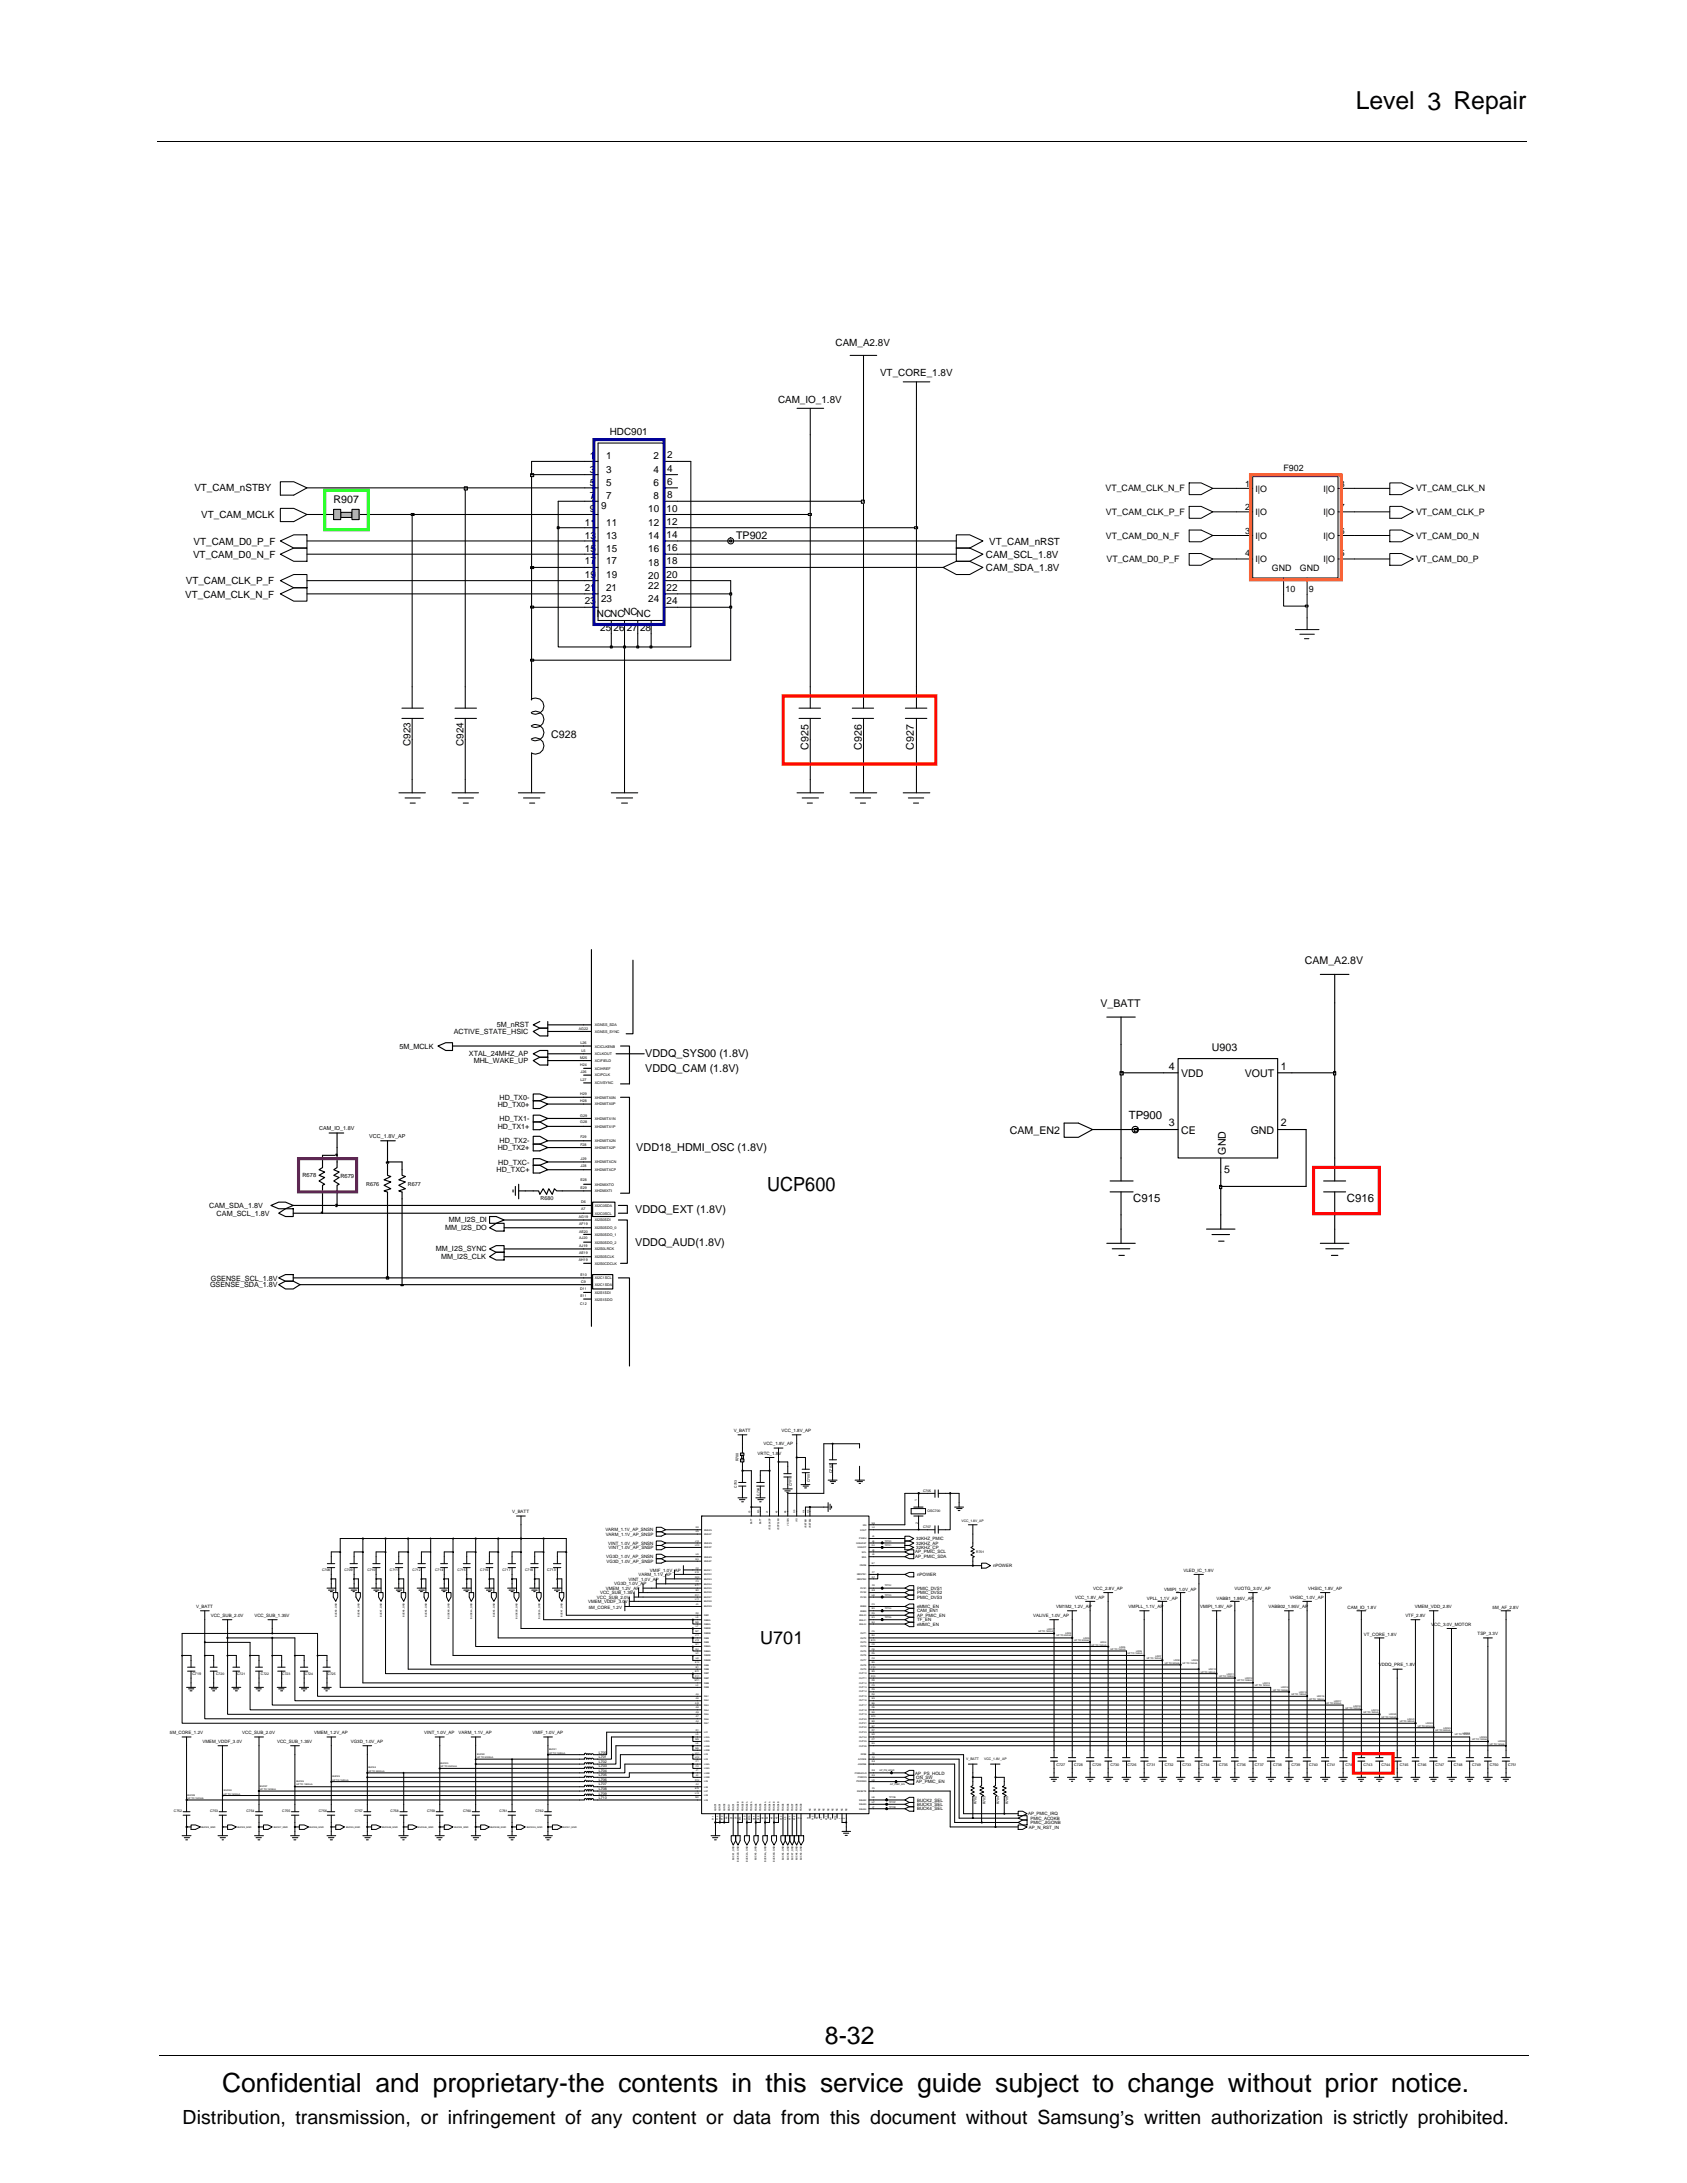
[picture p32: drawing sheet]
<svg xmlns="http://www.w3.org/2000/svg" width="216mm" height="279mm" viewBox="0 0 216 279" stroke-linecap="round" stroke-linejoin="round" font-family="sans-serif">
<defs><g id="words">
<text font-size="3.4" x="28.4" y="267.7">Confidential and proprietary-the contents in this service guide subject to change without prior notice.</text>
<g font-size="3.2">
<text x="173.5" y="14">Level 3 Repair</text>
<text x="105.6" y="261.6">8-32</text>
</g>
<g font-size="2.5">
<text x="98.2" y="152.4">UCP600</text>
<text x="23.4" y="271.9">Distribution, transmission, or infringement of any content or data from this document without Samsung’s written authorization is strictly prohibited.</text>
</g>
<text font-size="2.3" x="97.3" y="210.5">U701</text>
<g font-size="1.5">
<text x="144.5" y="143.3">TP900</text>
<text x="145" y="153.9">C915</text>
<text x="172.4" y="153.9">C916</text>
</g>
<g font-size="1.4">
<text x="42.7" y="64.4">R907</text>
<text x="94.2" y="68.9">TP902</text>
<text x="70.5" y="94.4">C928</text>
<text x="103.5" y="96" transform="rotate(-90 103.5 96)">C925</text>
<text x="110.3" y="96" transform="rotate(-90 110.3 96)">C926</text>
<text x="117" y="96" transform="rotate(-90 117 96)">C927</text>
<text x="167" y="123.4">CAM_A2.8V</text>
<text x="140.8" y="128.8">V_BATT</text>
<text x="82.6" y="135.3">VDDQ_SYS00 (1.8V)</text>
<text x="82.6" y="137.2">VDDQ_CAM (1.8V)</text>
<text x="149.6" y="136.9">4</text>
<text x="151.2" y="137.8">VDD</text>
<text x="155.1" y="134.5">U903</text>
<text x="159.3" y="137.8">VOUT</text>
<text x="163.9" y="136.9">1</text>
<text x="81.4" y="147.3">VDD18_HDMI_OSC (1.8V)</text>
<text x="129.2" y="145.1">CAM_EN2</text>
<text x="149.6" y="144.2">3</text>
<text x="151.2" y="145.1">CE</text>
<text x="156.9" y="147.8" transform="rotate(-90 156.9 147.8)">GND</text>
<text x="160.1" y="145.1">GND</text>
<text x="163.9" y="144.2">2</text>
<text x="81.3" y="155.3">VDDQ_EXT (1.8V)</text>
<text x="156.7" y="150.1">5</text>
<text x="81.3" y="159.4">VDDQ_AUD(1.8V)</text>
</g>
<g font-size="1.3">
<text x="106.9" y="44.2">CAM_A2.8V</text>
<text x="99.6" y="51.6">CAM_IO_1.8V</text>
<text x="112.6" y="48.2">VT_CORE_1.8V</text>
<text x="75.5" y="58.8">1</text>
<text x="77.6" y="58.8">1</text>
<text x="78" y="55.6">HDC901</text>
<text x="83.7" y="58.8">2</text>
<text x="85.4" y="58.7">2</text>
<text x="24.9" y="62.9">VT_CAM_nSTBY</text>
<text x="75.5" y="63.9">7</text>
<text x="75.5" y="60.5">3</text>
<text x="75.5" y="62.2">5</text>
<text x="75.5" y="65.6">9</text>
<text x="76.9" y="65.2">9</text>
<text x="77.6" y="63.9">7</text>
<text x="77.6" y="60.5">3</text>
<text x="77.6" y="62.2">5</text>
<text x="83" y="65.6">10</text>
<text x="83.7" y="60.5">4</text>
<text x="83.7" y="62.2">6</text>
<text x="83.7" y="63.9">8</text>
<text x="85.3" y="65.5">10</text>
<text x="85.4" y="60.4">4</text>
<text x="85.4" y="62.1">6</text>
<text x="85.4" y="63.8">8</text>
<text x="24.7" y="71.4">VT_CAM_D0_N_F</text>
<text x="24.8" y="69.7">VT_CAM_D0_P_F</text>
<text x="25.8" y="66.3">VT_CAM_MCLK</text>
<text x="74.8" y="70.7">15</text>
<text x="74.8" y="69">13</text>
<text x="74.8" y="67.3">11</text>
<text x="77.6" y="69">13</text>
<text x="77.6" y="70.7">15</text>
<text x="77.6" y="67.3">11</text>
<text x="83" y="69">14</text>
<text x="83" y="67.3">12</text>
<text x="83" y="70.7">16</text>
<text x="85.3" y="68.9">14</text>
<text x="85.3" y="70.5">16</text>
<text x="85.3" y="67.2">12</text>
<text x="126.2" y="71.4">CAM_SCL_1.8V</text>
<text x="126.6" y="69.7">VT_CAM_nRST</text>
<text x="23.7" y="76.5">VT_CAM_CLK_N_F</text>
<text x="23.8" y="74.8">VT_CAM_CLK_P_F</text>
<text x="74.8" y="75.6">21</text>
<text x="74.8" y="77.3">23</text>
<text x="74.8" y="73.9">19</text>
<text x="74.8" y="72.2">17</text>
<text x="76.9" y="77">23</text>
<text x="77.6" y="75.6">21</text>
<text x="77.6" y="72.2">17</text>
<text x="77.6" y="73.9">19</text>
<text x="83" y="74.1">20</text>
<text x="83" y="75.4">22</text>
<text x="83" y="77.1">24</text>
<text x="83" y="72.4">18</text>
<text x="85.3" y="75.6">22</text>
<text x="85.3" y="73.9">20</text>
<text x="85.3" y="77.3">24</text>
<text x="85.3" y="72.2">18</text>
<text x="126.2" y="73.1">CAM_SDA_1.8V</text>
<text x="76.4" y="79">NCNCNCNC</text>
<text x="76.8" y="80.7">25 26</text>
<text x="80.2" y="80.7">27 28</text>
<text x="52.5" y="95.5" transform="rotate(-90 52.5 95.5)">C923</text>
<text x="59.3" y="95.5" transform="rotate(-90 59.3 95.5)">C924</text>
</g>
<g font-size="1.1">
<text x="141.5" y="62.9">VT_CAM_CLK_N_F</text>
<text x="141.5" y="65.9">VT_CAM_CLK_P_F</text>
<text x="159.3" y="62.3">1</text>
<text x="159.3" y="65.3">2</text>
<text x="160.7" y="62.9">I|O</text>
<text x="160.7" y="65.9">I|O</text>
<text x="164.3" y="60.3">F902</text>
<text x="169.4" y="65.9">I|O</text>
<text x="169.4" y="62.9">I|O</text>
<text x="171.5" y="65.3">7</text>
<text x="171.5" y="62.3">8</text>
<text x="181.2" y="62.9">VT_CAM_CLK_N</text>
<text x="181.2" y="65.9">VT_CAM_CLK_P</text>
<text x="141.5" y="68.9">VT_CAM_D0_N_F</text>
<text x="141.6" y="71.9">VT_CAM_D0_P_F</text>
<text x="159.3" y="68.3">3</text>
<text x="159.3" y="71.2">4</text>
<text x="160.7" y="68.9">I|O</text>
<text x="160.7" y="71.9">I|O</text>
<text x="169.4" y="68.9">I|O</text>
<text x="169.4" y="71.9">I|O</text>
<text x="171.5" y="71.2">5</text>
<text x="171.5" y="68.3">6</text>
<text x="181.2" y="71.9">VT_CAM_D0_P</text>
<text x="181.2" y="68.9">VT_CAM_D0_N</text>
<text x="162.8" y="73.1">GND</text>
<text x="164.5" y="75.7">10</text>
<text x="166.3" y="73.1">GND</text>
<text x="167.5" y="75.7">9</text>
</g>
<g font-size=".9">
<text x="63.6" y="131.5">5M_nRST</text>
<text x="51.1" y="134.2">5M_MCLK</text>
<text x="58.1" y="132.4">ACTIVE_STATE_HSIC</text>
<text x="60" y="135.2">XTAL_24MHZ_AP</text>
<text x="60.6" y="136.1">MHL_WAKE_UP</text>
<text x="63.7" y="141.6">HD_TX0+</text>
<text x="63.9" y="143.5">HD_TX1-</text>
<text x="63.9" y="140.8">HD_TX0-</text>
<text x="63.7" y="147.2">HD_TX2+</text>
<text x="63.7" y="144.5">HD_TX1+</text>
<text x="63.8" y="149.1">HD_TXC-</text>
<text x="63.9" y="146.3">HD_TX2-</text>
<text x="26.8" y="154.6">CAM_SDA_1.8V</text>
<text x="27.7" y="155.6">CAM_SCL_1.8V</text>
<text x="63.5" y="150.1">HD_TXC+</text>
<text x="55.8" y="160.2">MM_I2S_SYNC</text>
<text x="56.5" y="161.2">MM_I2S_CLK</text>
<text x="57" y="157.5">MM_I2S_DO</text>
<text x="57.4" y="156.5">MM_I2S_DI</text>
<text x="26.9" y="164.7">GSENSE_SDA_1.8V</text>
<text x="27" y="163.9">GSENSE_SCL_1.8V</text>
</g>
<g font-size=".7">
<text x="40.9" y="144.6">CAM_IO_1.8V</text>
<text x="47.3" y="145.7">VCC_1.8V_AP</text>
<text x="38.7" y="150.6">R678</text>
<text x="43.6" y="150.8">R679</text>
<text x="46.9" y="151.7">R676</text>
<text x="52.2" y="151.7">R677</text>
<text x="69.2" y="153.6">R680</text>
</g>
<g font-size=".6">
<text x="93.9" y="183.3">V_BATT</text>
<text x="97.7" y="185">VCC_1.8V_AP</text>
<text x="100" y="183.3">VCC_1.8V_AP</text>
<text x="96.9" y="186.2">VRTC_1.8V</text>
<text x="65.6" y="193.7">V_BATT</text>
<text x="77.5" y="196">VARM_1.1V_AP_SNSN</text>
<text x="77.5" y="196.6">VARM_1.1V_AP_SNSP</text>
<text x="77.9" y="197.7">VINT_1.0V_AP_SNSN</text>
<text x="117.3" y="197.1">32KHZ_PMIC</text>
<text x="117.3" y="197.7">32KHZ_AP</text>
<text x="77.5" y="203.5">VMEM_1.2V_AP</text>
<text x="77.6" y="199.5">VG3D_1.0V_AP_SNSN</text>
<text x="77.6" y="200">VG3D_1.0V_AP_SNSP</text>
<text x="77.9" y="198.2">VINT_1.0V_AP_SNSP</text>
<text x="78.6" y="202.9">VG3D_1.0V_AP</text>
<text x="80.4" y="202.3">VINT_1.0V_AP</text>
<text x="81.7" y="201.7">VARM_1.1V_AP</text>
<text x="83.2" y="201.1">VMIF_1.0V_AP</text>
<text x="117.1" y="198.8">AP_PMIC_SCL</text>
<text x="117.1" y="199.5">AP_PMIC_SDA</text>
<text x="117.3" y="198.2">32KHZ_CP</text>
<text x="117.4" y="201.7">nPOWER</text>
<text x="117.4" y="203.5">PMIC_DVS1</text>
<text x="127.1" y="200.6">nPOWER</text>
<text x="139.9" y="203.5">VCC_2.8V_AP</text>
<text x="149" y="203.6">VMIPI_1.0V_AP</text>
<text x="151.4" y="201.1">VLED_IC_1.9V</text>
<text x="158" y="203.5">VUOTG_3.0V_AP</text>
<text x="167.4" y="203.5">VHSIC_1.8V_AP</text>
<text x="25.1" y="205.8">V_BATT</text>
<text x="27" y="206.9">VCC_SUB_2.0V</text>
<text x="32.6" y="206.9">VCC_SUB_1.35V</text>
<text x="75.3" y="205.2">VMEM_VDDF_3.0V</text>
<text x="75.4" y="205.9">5M_CORE_1.2V</text>
<text x="76.4" y="204.6">VCC_SUB_2.0V</text>
<text x="76.8" y="204">VCC_SUB_1.35V</text>
<text x="117.4" y="207.5">TF_EN</text>
<text x="117.4" y="206.4">CAM_EN1</text>
<text x="117.4" y="205.8">eMMC_EN</text>
<text x="117.4" y="206.9">AP_PMIC_EN</text>
<text x="117.4" y="208.1">eMMC_EN</text>
<text x="117.4" y="204">PMIC_DVS2</text>
<text x="117.4" y="204.6">PMIC_DVS3</text>
<text x="132.2" y="206.9">VALIVE_1.0V_AP</text>
<text x="135.2" y="205.8">VM1M2_1.2V_AP</text>
<text x="137.6" y="204.6">VCC_1.8V_AP</text>
<text x="144.4" y="205.8">VMPLL_1.1V_AP</text>
<text x="146.8" y="204.7">VPLL_1.1V_AP</text>
<text x="153.6" y="205.8">VMIPI_1.8V_AP</text>
<text x="155.7" y="204.7">VABB1_1.95V_AP</text>
<text x="162.3" y="205.8">VABB02_1.95V_AP</text>
<text x="165.1" y="204.6">VHSIC_1.0V_AP</text>
<text x="172.5" y="205.9">CAM_IO_1.8V</text>
<text x="174.6" y="209.4">VT_CORE_1.8V</text>
<text x="179.9" y="206.9">VTF_2.8V</text>
<text x="181.1" y="205.8">VMEM_VDD_2.8V</text>
<text x="183.2" y="208.1">VCC_3.0V_MOTOR</text>
<text x="189.1" y="209.3">TSP_3.3V</text>
<text x="191" y="205.9">5M_AF_2.8V</text>
<text x="176.5" y="213.3">VDDQ_PRE_1.8V</text>
<text x="21.7" y="221.9">5M_CORE_1.2V</text>
<text x="31" y="221.9">VCC_SUB_2.0V</text>
<text x="40.2" y="221.9">VMEM_1.2V_AP</text>
<text x="54.3" y="221.9">VINT_1.0V_AP</text>
<text x="58.7" y="221.9">VARM_1.1V_AP</text>
<text x="68.1" y="221.9">VMIF_1.0V_AP</text>
<text x="25.9" y="223.1">VMEM_VDDF_3.0V</text>
<text x="35.5" y="223.1">VCC_SUB_1.35V</text>
<text x="44.9" y="223.1">VG3D_1.0V_AP</text>
<text x="117.1" y="227.1">AP_PS_HOLD</text>
<text x="117.3" y="227.7">ON_SW</text>
<text x="117.3" y="228.2">AP_PMIC_EN</text>
<text x="117.4" y="230.6">BUCK2_SEL</text>
<text x="117.4" y="231.1">BUCK3_SEL</text>
<text x="117.4" y="231.7">BUCK4_SEL</text>
<text x="131.6" y="232.3">AP_PMIC_IRQ</text>
<text x="131.9" y="233.5">PMIC_JIGONB</text>
<text x="131.9" y="232.9">PMIC_ACOKB</text>
<text x="131.7" y="234">AP_N_RST_IN</text>
</g>
<g font-size=".5">
<text x="74.1" y="131.8">AG22</text>
<text x="76.1" y="131.4">XGNSS_SDA</text>
<text x="74.2" y="135.5">M25</text>
<text x="74.3" y="136.5">H24</text>
<text x="74.3" y="133.6">L26</text>
<text x="74.3" y="137.3">J26</text>
<text x="74.4" y="134.6">L5</text>
<text x="76.1" y="135.9">XCIFIELD</text>
<text x="76.1" y="135.1">XCLKOUT</text>
<text x="76.1" y="134.1">XCICLKENB</text>
<text x="76.1" y="137.8">XCIPCLK</text>
<text x="76.1" y="136.9">XCIHREF</text>
<text x="76.1" y="132.2">XGNSS_SYNC</text>
<text x="74.3" y="141.1">H28</text>
<text x="74.3" y="140.2">H29</text>
<text x="74.3" y="143.8">G28</text>
<text x="74.3" y="142.9">G29</text>
<text x="74.3" y="138.3">L27</text>
<text x="76.1" y="138.8">XCIVSYNC</text>
<text x="76.1" y="141.5">XHDMITX0P</text>
<text x="76.1" y="140.6">XHDMITX0N</text>
<text x="76.1" y="143.3">XHDMITX1N</text>
<text x="74.3" y="145.6">F29</text>
<text x="74.3" y="146.6">F28</text>
<text x="74.3" y="149.3">J28</text>
<text x="74.3" y="148.5">J29</text>
<text x="76.1" y="149.9">XHDMITXCP</text>
<text x="76.1" y="148.9">XHDMITXCN</text>
<text x="76.1" y="144.3">XHDMITX1P</text>
<text x="76.1" y="146.2">XHDMITX2N</text>
<text x="76.1" y="147">XHDMITX2P</text>
<text x="74.1" y="155.9">AG19</text>
<text x="74.3" y="151.2">E28</text>
<text x="74.3" y="152.2">E29</text>
<text x="74.4" y="154">D6</text>
<text x="74.4" y="154.9">A7</text>
<text x="76.1" y="151.7">XHDMIXTO</text>
<text x="76.1" y="152.6">XHDMIXTI</text>
<text x="76.1" y="154.5">XI2C0SDA</text>
<text x="76.1" y="155.4">XI2C0SCL</text>
<text x="74.1" y="161.5">AH19</text>
<text x="74.1" y="157.8">AE20</text>
<text x="74.1" y="160.5">AE19</text>
<text x="74.1" y="159.6">AJ19</text>
<text x="74.1" y="158.6">AJ20</text>
<text x="74.1" y="156.7">AF19</text>
<text x="76.1" y="160">XI2S0LRCK</text>
<text x="76.1" y="159.2">XI2S0SDO_2</text>
<text x="76.1" y="161.9">XI2S0CDCLK</text>
<text x="76.1" y="156.3">XI2S0SDI</text>
<text x="76.1" y="157.3">XI2S0SDO_0</text>
<text x="76.1" y="158.2">XI2S0SDO_1</text>
<text x="76.1" y="161">XI2S0SCLK</text>
<text x="74.3" y="165.2">D11</text>
<text x="74.3" y="167">C12</text>
<text x="74.3" y="166">E11</text>
<text x="74.3" y="163.3">E10</text>
<text x="74.4" y="164.2">C9</text>
<text x="76.1" y="166.5">XI2S1SDO</text>
<text x="76.1" y="163.7">XI2C1SCL</text>
<text x="76.1" y="165.6">XI2S1SDI</text>
<text x="76.1" y="164.6">XI2C1SDA</text>
<text x="94.5" y="187" transform="rotate(-90 94.5 187)">R700</text>
<text x="106.5" y="188.6" transform="rotate(-90 106.5 188.6)">C702</text>
<text x="70" y="201.1">C713</text>
<text x="24.6" y="214.3">C719</text>
<text x="76.6" y="225.6">L702</text>
<text x="76.6" y="224.5">L700</text>
<text x="76.6" y="226.2">L703</text>
<text x="76.6" y="227.4">L705</text>
<text x="76.6" y="227.9">L706</text>
<text x="76.6" y="225">L701</text>
<text x="76.6" y="226.8">L704</text>
<text x="135.2" y="226">C727</text>
<text x="137.5" y="226">C728</text>
<text x="139.8" y="226">C729</text>
<text x="142.1" y="226">C730</text>
<text x="144.3" y="226.1">C726</text>
<text x="146.7" y="226">C731</text>
<text x="149.1" y="226">C732</text>
<text x="151.3" y="226">C733</text>
<text x="153.7" y="226">C734</text>
<text x="156" y="226">C735</text>
<text x="158.3" y="226">C736</text>
<text x="160.6" y="226">C737</text>
<text x="162.9" y="226">C738</text>
<text x="165.3" y="226">C739</text>
<text x="167.5" y="226">C740</text>
<text x="169.9" y="226">C741</text>
<text x="172.2" y="226">C742</text>
<text x="174.5" y="226">C743</text>
<text x="176.8" y="226">C744</text>
<text x="179.1" y="226">C745</text>
<text x="181.5" y="226">C746</text>
<text x="183.7" y="226">C747</text>
<text x="186.1" y="226">C748</text>
<text x="188.4" y="226">C749</text>
<text x="190.7" y="226">C750</text>
<text x="193" y="226">C751</text>
<text x="76.6" y="228.5">L707</text>
<text x="76.6" y="230.2">L710</text>
<text x="76.6" y="229">L708</text>
<text x="76.6" y="229.7">L709</text>
</g>
<g font-size=".4">
<text x="94.3" y="190.4" transform="rotate(-90 94.3 190.4)">C703</text>
<text x="97.2" y="191.4" transform="rotate(-90 97.2 191.4)">C704</text>
<text x="101.3" y="190.2" transform="rotate(-90 101.3 190.2)">C701</text>
<text x="103.6" y="189.7" transform="rotate(-90 103.6 189.7)">C700</text>
<text x="118.1" y="191">C705</text>
<text x="117.4" y="192.1" transform="rotate(-90 117.4 192.1)">1</text>
<text x="117.5" y="195.1" transform="rotate(-90 117.5 195.1)">2</text>
<text x="118.1" y="195.6">C707</text>
<text x="118.7" y="193.5">OSC700</text>
<text x="123" y="194.8">VCC_1.8V_AP</text>
<text x="41.2" y="201.1">C708</text>
<text x="44.1" y="201.1">C709</text>
<text x="47" y="201.1">C710</text>
<text x="49.9" y="201.1">C711</text>
<text x="52.8" y="201.1">C712</text>
<text x="55.7" y="201.1">C714</text>
<text x="58.6" y="201.1">C715</text>
<text x="61.5" y="201.1">C716</text>
<text x="64.3" y="201.1">C717</text>
<text x="67.2" y="201.1">C718</text>
<text x="124.9" y="198.7">R701</text>
<text x="27.7" y="214.4">C720</text>
<text x="30.4" y="214.3">C721</text>
<text x="33.4" y="214.4">C722</text>
<text x="36.1" y="214.3">C723</text>
<text x="39" y="214.3">C724</text>
<text x="41.9" y="214.3">C725</text>
<text x="123.7" y="225.3">V_BATT</text>
<text x="126" y="225.3">VCC_1.8V_AP</text>
<text x="22.3" y="231.9">C752</text>
<text x="26.9" y="231.9">C753</text>
<text x="31.5" y="231.9">C754</text>
<text x="36.1" y="231.9">C755</text>
<text x="40.8" y="231.9">C756</text>
<text x="45.4" y="231.9">C757</text>
<text x="50" y="231.9">C758</text>
<text x="54.7" y="231.9">C759</text>
<text x="59.3" y="231.9">C760</text>
<text x="63.9" y="231.9">C761</text>
<text x="68.5" y="231.9">C762</text>
<text x="125" y="230.9" transform="rotate(-90 125 230.9)">R702</text>
<text x="126.1" y="230.9" transform="rotate(-90 126.1 230.9)">R703</text>
<text x="127.9" y="230.9" transform="rotate(-90 127.9 230.9)">R704</text>
<text x="129" y="230.9" transform="rotate(-90 129 230.9)">R705</text>
</g>
<g font-size=".3">
<text x="89" y="197.9">H10</text>
<text x="89" y="197.3">J10</text>
<text x="89" y="195.6">K8</text>
<text x="89" y="196.1">K9</text>
<text x="90.1" y="195.9">SNS2N</text>
<text x="90.1" y="196.4">SNS2P</text>
<text x="90.1" y="197.6">SNS3N</text>
<text x="96" y="193.6" transform="rotate(-90 96 193.6)">L3</text>
<text x="96.3" y="195.1" transform="rotate(-90 96.3 195.1)">BATT</text>
<text x="97.2" y="193.7" transform="rotate(-90 97.2 193.7)">M3</text>
<text x="97.4" y="195.1" transform="rotate(-90 97.4 195.1)">BATT</text>
<text x="98.3" y="193.6" transform="rotate(-90 98.3 193.6)">J4</text>
<text x="98.6" y="195.9" transform="rotate(-90 98.6 195.9)">VCC32KCP</text>
<text x="99.5" y="193.7" transform="rotate(-90 99.5 193.7)">K5</text>
<text x="99.7" y="195.9" transform="rotate(-90 99.7 195.9)">VCCP32KH</text>
<text x="100.6" y="193.7" transform="rotate(-90 100.6 193.7)">K6</text>
<text x="100.9" y="195.3" transform="rotate(-90 100.9 195.3)">VCOIN</text>
<text x="101.7" y="193.7" transform="rotate(-90 101.7 193.7)">G9</text>
<text x="102.1" y="194.8" transform="rotate(-90 102.1 194.8)">VIO</text>
<text x="103" y="193.7" transform="rotate(-90 103 193.7)">H4</text>
<text x="103.2" y="195.6" transform="rotate(-90 103.2 195.6)">VSETB51</text>
<text x="103.5" y="193.7" transform="rotate(-90 103.5 193.7)">H5</text>
<text x="103.8" y="195.6" transform="rotate(-90 103.8 195.6)">VSETB52</text>
<text x="109.6" y="197.6">32KHZAP</text>
<text x="110" y="197">P32KH</text>
<text x="110.1" y="195.9">XOUT</text>
<text x="110.4" y="195.3">XIN</text>
<text x="111.6" y="195">M4</text>
<text x="111.6" y="197.9">K4</text>
<text x="111.6" y="195.6">L4</text>
<text x="111.6" y="197.3">J6</text>
<text x="111.6" y="196.7">J5</text>
<text x="113.2" y="197.3">TP700</text>
<text x="113.2" y="197.9">TP701</text>
<text x="89" y="201.4">K10</text>
<text x="89" y="201.9">G10</text>
<text x="89" y="203.1">E11</text>
<text x="89" y="199.6">G3</text>
<text x="89" y="200.8">C2</text>
<text x="89" y="203.6">B2</text>
<text x="89" y="199">H3</text>
<text x="89.1" y="202.5">F3</text>
<text x="90.1" y="201.6">BUCK2</text>
<text x="90.1" y="198.1">SNS3P</text>
<text x="90.1" y="202.2">BUCK3</text>
<text x="90.1" y="199.9">SNS4P</text>
<text x="90.1" y="202.8">BUCK4</text>
<text x="90.1" y="201">BUCK1</text>
<text x="90.1" y="203.4">BUCK5</text>
<text x="90.1" y="199.3">SNS4N</text>
<text x="90.1" y="203.9">BUCK6</text>
<text x="109.7" y="201.6">MRSTB1</text>
<text x="109.7" y="202.2">MRSTB2</text>
<text x="109.7" y="198.1">32KHCP</text>
<text x="110" y="200.5">ONOB</text>
<text x="110.1" y="203.4">DVS1</text>
<text x="110.1" y="203.9">DVS2</text>
<text x="110.3" y="199.3">SDA</text>
<text x="110.3" y="198.7">SCL</text>
<text x="111.6" y="200.2">E7</text>
<text x="111.6" y="201.9">G7</text>
<text x="111.6" y="203.6">G8</text>
<text x="111.6" y="201.4">F7</text>
<text x="111.6" y="203.1">F8</text>
<text x="111.6" y="198.5">J8</text>
<text x="111.6" y="199">J9</text>
<text x="113.2" y="203.1">TP702</text>
<text x="43.1" y="206.9" transform="rotate(-90 43.1 206.9)">BUCK9_GND</text>
<text x="46" y="206.9" transform="rotate(-90 46 206.9)">BUCK8_GND</text>
<text x="48.9" y="206.9" transform="rotate(-90 48.9 206.9)">BUCK7_GND</text>
<text x="51.8" y="206.9" transform="rotate(-90 51.8 206.9)">BUCK6_GND</text>
<text x="54.6" y="206.9" transform="rotate(-90 54.6 206.9)">BUCK5_GND</text>
<text x="57.5" y="207.2" transform="rotate(-90 57.5 207.2)">BUCK4B_GND</text>
<text x="60.4" y="207.2" transform="rotate(-90 60.4 207.2)">BUCK4A_GND</text>
<text x="63.3" y="206.9" transform="rotate(-90 63.3 206.9)">BUCK3_GND</text>
<text x="66.2" y="207.2" transform="rotate(-90 66.2 207.2)">BUCK2B_GND</text>
<text x="69.1" y="207.2" transform="rotate(-90 69.1 207.2)">BUCK2A_GND</text>
<text x="72" y="206.9" transform="rotate(-90 72 206.9)">BUCK1_GND</text>
<text x="89" y="204.3">D11</text>
<text x="89" y="204.8">L11</text>
<text x="89" y="209.4">J11</text>
<text x="89" y="210">J12</text>
<text x="89" y="208.9">M7</text>
<text x="89" y="207.7">M8</text>
<text x="89" y="206.5">D2</text>
<text x="89.1" y="208.3">L7</text>
<text x="89.1" y="207.1">L8</text>
<text x="89.1" y="205.4">J3</text>
<text x="90.1" y="209.1">INB2B</text>
<text x="90.1" y="208">INB2A</text>
<text x="90.1" y="205.1">BUCK8</text>
<text x="90.1" y="209.7">INB3</text>
<text x="90.1" y="205.7">BUCK9</text>
<text x="90.1" y="208.5">INB2B</text>
<text x="90.1" y="207.4">INB2A</text>
<text x="90.1" y="204.5">BUCK7</text>
<text x="90.1" y="206.8">INB1</text>
<text x="110" y="206.8">ENL20</text>
<text x="110" y="207.4">ENL21</text>
<text x="110" y="208">ENL22</text>
<text x="110.1" y="205.7">ENB8</text>
<text x="110.1" y="209.1">OUT1</text>
<text x="110.1" y="206.3">ENB9</text>
<text x="110.1" y="209.7">OUT2</text>
<text x="110.1" y="204.5">DVS3</text>
<text x="111.5" y="210">B10</text>
<text x="111.6" y="205.4">C3</text>
<text x="111.6" y="208.9">C5</text>
<text x="111.6" y="206">B3</text>
<text x="111.6" y="209.4">B4</text>
<text x="111.6" y="207.1">E3</text>
<text x="111.6" y="207.7">E4</text>
<text x="111.6" y="206.5">D3</text>
<text x="111.6" y="204.3">H8</text>
<text x="113.2" y="204.3">TP703</text>
<text x="113.2" y="207.1">TP705</text>
<text x="113.2" y="206">TP704</text>
<text x="132.9" y="208.9">UP TO 150mA</text>
<text x="134" y="208.6">LDO1</text>
<text x="135.2" y="209.4">UP TO 450mA</text>
<text x="136.4" y="209.2">LDO2</text>
<text x="138.7" y="209.7">LDO3</text>
<text x="88.9" y="215.2">M11</text>
<text x="89" y="214">B11</text>
<text x="89" y="214.6">C11</text>
<text x="89" y="212.9">E12</text>
<text x="89" y="210.6">G1</text>
<text x="89" y="211.2">G2</text>
<text x="89" y="211.7">H1</text>
<text x="89" y="213.4">B1</text>
<text x="89" y="212.3">H2</text>
<text x="89.1" y="215.8">L2</text>
<text x="90.1" y="215.5">INB8</text>
<text x="90.1" y="212">INB4B</text>
<text x="90.1" y="212.6">INB4B</text>
<text x="90.1" y="211.4">INB4A</text>
<text x="90.1" y="210.8">INB4A</text>
<text x="90.1" y="213.7">INB6</text>
<text x="90.1" y="213.2">INB5</text>
<text x="90.1" y="210.3">INB3</text>
<text x="90.1" y="214.3">INB7</text>
<text x="90.1" y="214.9">INB7</text>
<text x="110" y="214.3">OUT10</text>
<text x="110" y="215.5">OUT12</text>
<text x="110" y="214.9">OUT11</text>
<text x="110.1" y="212.6">OUT7</text>
<text x="110.1" y="211.4">OUT5</text>
<text x="110.1" y="213.2">OUT8</text>
<text x="110.1" y="210.3">OUT3</text>
<text x="110.1" y="212">OUT6</text>
<text x="110.1" y="210.8">OUT4</text>
<text x="110.1" y="213.7">OUT9</text>
<text x="111.5" y="213.4">C10</text>
<text x="111.5" y="214.6">D10</text>
<text x="111.6" y="212.3">C4</text>
<text x="111.6" y="212.9">B5</text>
<text x="111.6" y="214">B9</text>
<text x="111.6" y="211.7">D5</text>
<text x="111.6" y="215.2">D8</text>
<text x="111.6" y="211.2">C6</text>
<text x="111.6" y="210.6">C8</text>
<text x="111.6" y="215.8">C9</text>
<text x="137.5" y="210.1">UP TO 300mA</text>
<text x="139.7" y="210.6">UP TO 150mA</text>
<text x="140.8" y="210.3">LDO4</text>
<text x="142.1" y="211.2">UP TO 150mA</text>
<text x="143.3" y="210.9">LDO5</text>
<text x="144.3" y="211.7">UP TO 150mA</text>
<text x="145.4" y="211.5">LDO6</text>
<text x="146.7" y="212.3">UP TO 150mA</text>
<text x="147.9" y="212.1">LDO7</text>
<text x="149.1" y="212.9">UP TO 300mA</text>
<text x="150.2" y="212.6">LDO8</text>
<text x="151.3" y="212.9">UP TO 150mA</text>
<text x="152.5" y="212.6">LDO9</text>
<text x="153.7" y="214.1">UP TO 300mA</text>
<text x="154.7" y="213.8">LDO10</text>
<text x="156" y="214.6">UP TO 150mA</text>
<text x="157" y="214.3">LDO11</text>
<text x="158.3" y="215.2">UP TO 150mA</text>
<text x="159.3" y="214.9">LDO12</text>
<text x="160.6" y="215.8">UP TO 150mA</text>
<text x="161.6" y="215.5">LDO13</text>
<text x="89" y="218.1">A10</text>
<text x="89" y="217.5">A6</text>
<text x="89" y="219.8">A7</text>
<text x="89" y="218.6">A8</text>
<text x="89" y="219.2">A9</text>
<text x="89" y="220.4">A4</text>
<text x="89" y="216.9">A5</text>
<text x="89" y="221.5">D1</text>
<text x="90.1" y="216.1">INB9</text>
<text x="90.1" y="220.1">INL6</text>
<text x="90.1" y="219">INL4</text>
<text x="90.1" y="219.5">INL5</text>
<text x="90.1" y="218.3">INL3</text>
<text x="90.1" y="220.6">INL7</text>
<text x="90.1" y="217.2">INL1</text>
<text x="90.1" y="217.8">INL2</text>
<text x="90.1" y="221.8">LX1</text>
<text x="110" y="217.8">OUT16</text>
<text x="110" y="218.3">OUT17</text>
<text x="110" y="221.2">OUT22</text>
<text x="110" y="220.6">OUT21</text>
<text x="110" y="217.2">OUT15</text>
<text x="110" y="219">OUT18</text>
<text x="110" y="221.8">OUT23</text>
<text x="110" y="216.6">OUT14</text>
<text x="110" y="220.1">OUT20</text>
<text x="110" y="219.5">OUT19</text>
<text x="110" y="216.1">OUT13</text>
<text x="111.5" y="219.8">E10</text>
<text x="111.6" y="219.2">E6</text>
<text x="111.6" y="217.5">E9</text>
<text x="111.6" y="218.1">B6</text>
<text x="111.6" y="221">B7</text>
<text x="111.6" y="220.4">B8</text>
<text x="111.6" y="216.9">D4</text>
<text x="111.6" y="218.6">D6</text>
<text x="111.6" y="221.5">D7</text>
<text x="111.6" y="216.3">D9</text>
<text x="162.9" y="216.4">UP TO 150mA</text>
<text x="164" y="216.1">LDO14</text>
<text x="165.3" y="217">UP TO 150mA</text>
<text x="166.3" y="216.6">LDO15</text>
<text x="167.5" y="217.5">UP TO 150mA</text>
<text x="168.6" y="217.2">LDO16</text>
<text x="169.7" y="218.1">UP TO 300mA</text>
<text x="170.8" y="217.8">LDO17</text>
<text x="172.2" y="218.7">UP TO 150mA</text>
<text x="173.2" y="218.4">LDO18</text>
<text x="174.5" y="219.2">UP TO 150mA</text>
<text x="175.5" y="219">LDO19</text>
<text x="176.8" y="219.9">UP TO 150mA</text>
<text x="177.8" y="219.5">LDO20</text>
<text x="179.1" y="220.4">UP TO 300mA</text>
<text x="180.1" y="220.1">LDO21</text>
<text x="181.5" y="221">UP TO 300mA</text>
<text x="182.5" y="220.7">LDO22</text>
<text x="183.7" y="221.6">UP TO 300mA</text>
<text x="184.7" y="221.3">LDO23</text>
<text x="187.2" y="221.9">LDO24</text>
<text x="42.5" y="227.9">UP TO 1500mA</text>
<text x="42.5" y="227.5">BUCK5</text>
<text x="47.1" y="226.8">UP TO 5000mA</text>
<text x="47.1" y="226.3">BUCK4</text>
<text x="56.4" y="226.2">UP TO 2500mA</text>
<text x="56.4" y="225.8">BUCK3</text>
<text x="61.1" y="225">UP TO 5000mA</text>
<text x="61.1" y="224.6">BUCK2</text>
<text x="70.3" y="224.5">UP TO 1500mA</text>
<text x="70.3" y="224">BUCK1</text>
<text x="89" y="224.4">H11</text>
<text x="89" y="225">H12</text>
<text x="89" y="227.9">D12</text>
<text x="89" y="223.9">M6</text>
<text x="89" y="222.7">M9</text>
<text x="89.1" y="226.1">F2</text>
<text x="89.1" y="225.6">F1</text>
<text x="89.1" y="223.2">L6</text>
<text x="89.1" y="222.1">L9</text>
<text x="89.1" y="226.7">J1</text>
<text x="89.1" y="227.3">J2</text>
<text x="90.1" y="224.1">LX2B</text>
<text x="90.1" y="223">LX2A</text>
<text x="90.1" y="223.5">LX2B</text>
<text x="90.1" y="224.7">LX3</text>
<text x="90.1" y="225.2">LX3</text>
<text x="90.1" y="225.9">LX4A</text>
<text x="90.1" y="226.4">LX4A</text>
<text x="90.1" y="227.6">LX4B</text>
<text x="90.1" y="222.4">LX2A</text>
<text x="90.1" y="227">LX4B</text>
<text x="109.4" y="227">PWRHOLD</text>
<text x="109.8" y="225.9">JIGONB</text>
<text x="109.8" y="227.6">PWRON</text>
<text x="109.8" y="225.2">ACOKB</text>
<text x="110" y="222.4">OUT24</text>
<text x="110" y="223.5">OUT26</text>
<text x="110" y="223">OUT25</text>
<text x="110.2" y="224.7">IRQB</text>
<text x="111.6" y="225.6">G4</text>
<text x="111.6" y="227.3">G5</text>
<text x="111.6" y="222.1">E8</text>
<text x="111.6" y="223.2">E5</text>
<text x="111.6" y="227.9">H9</text>
<text x="111.6" y="226.7">G6</text>
<text x="111.6" y="222.7">C7</text>
<text x="111.6" y="225">F4</text>
<text x="111.6" y="224.4">F6</text>
<text x="112.6" y="226.7">AP_PS_HOLD</text>
<text x="186.2" y="222.1">UP TO 150mA</text>
<text x="188.4" y="222.7">UP TO 150mA</text>
<text x="189.4" y="222.4">LDO25</text>
<text x="190.7" y="223.3">UP TO 150mA</text>
<text x="191.7" y="223">LDO26</text>
<text x="24" y="230.2">UP TO 1500mA</text>
<text x="24" y="229.8">BUCK9</text>
<text x="25.8" y="233.9">BUCK9_GND</text>
<text x="28.7" y="229.7">UP TO 1500mA</text>
<text x="28.7" y="229.2">BUCK8</text>
<text x="30.4" y="233.9">BUCK8_GND</text>
<text x="33.3" y="229">UP TO 1500mA</text>
<text x="33.3" y="228.7">BUCK7</text>
<text x="35" y="233.9">BUCK7_GND</text>
<text x="37.9" y="228.5">UP TO 1500mA</text>
<text x="37.9" y="228">BUCK6</text>
<text x="39.6" y="233.9">BUCK6_GND</text>
<text x="44.3" y="233.9">BUCK5_GND</text>
<text x="48.9" y="233.9">BUCK4B_GND</text>
<text x="53.5" y="233.9">BUCK4A_GND</text>
<text x="58.2" y="233.9">BUCK3_GND</text>
<text x="62.8" y="233.9">BUCK2B_GND</text>
<text x="67.4" y="233.9">BUCK2A_GND</text>
<text x="72" y="233.9">BUCK1_GND</text>
<text x="89" y="229">B12</text>
<text x="89" y="229.6">L12</text>
<text x="89" y="230.1">M2</text>
<text x="89" y="228.5">A2</text>
<text x="90.1" y="230.5">LX9</text>
<text x="90.1" y="229.9">LX8</text>
<text x="90.1" y="228.8">LX6</text>
<text x="90.1" y="229.3">LX7</text>
<text x="90.1" y="228.1">LX5</text>
<text x="91.4" y="232.9" transform="rotate(-90 91.4 232.9)">F11</text>
<text x="91.7" y="231.8" transform="rotate(-90 91.7 231.8)">AGND1</text>
<text x="91.9" y="232.9" transform="rotate(-90 91.9 232.9)">F12</text>
<text x="92.2" y="231.8" transform="rotate(-90 92.2 231.8)">AGND1</text>
<text x="92.5" y="232.9" transform="rotate(-90 92.5 232.9)">F10</text>
<text x="92.8" y="231.8" transform="rotate(-90 92.8 231.8)">AGND2</text>
<text x="93.1" y="232.9" transform="rotate(-90 93.1 232.9)">F9</text>
<text x="93.4" y="231.8" transform="rotate(-90 93.4 231.8)">DGND</text>
<text x="93.7" y="232.9" transform="rotate(-90 93.7 232.9)">C1</text>
<text x="93.9" y="231.8" transform="rotate(-90 93.9 231.8)">PGND1</text>
<text x="94.3" y="232.9" transform="rotate(-90 94.3 232.9)">L5</text>
<text x="94.6" y="231.8" transform="rotate(-90 94.6 231.8)">PGND2B</text>
<text x="94.8" y="232.9" transform="rotate(-90 94.8 232.9)">M5</text>
<text x="95.1" y="231.8" transform="rotate(-90 95.1 231.8)">PGND2B</text>
<text x="95.4" y="232.9" transform="rotate(-90 95.4 232.9)">L10</text>
<text x="95.7" y="231.8" transform="rotate(-90 95.7 231.8)">PGND2A</text>
<text x="96" y="233" transform="rotate(-90 96 233)">M10</text>
<text x="96.3" y="231.8" transform="rotate(-90 96.3 231.8)">PGND2A</text>
<text x="96.6" y="233" transform="rotate(-90 96.6 233)">G11</text>
<text x="96.8" y="231.8" transform="rotate(-90 96.8 231.8)">PGND3</text>
<text x="97.2" y="233" transform="rotate(-90 97.2 233)">G12</text>
<text x="97.4" y="231.8" transform="rotate(-90 97.4 231.8)">PGND3</text>
<text x="97.7" y="232.9" transform="rotate(-90 97.7 232.9)">E1</text>
<text x="98" y="231.8" transform="rotate(-90 98 231.8)">PGND4A</text>
<text x="98.3" y="232.9" transform="rotate(-90 98.3 232.9)">E2</text>
<text x="98.6" y="231.8" transform="rotate(-90 98.6 231.8)">PGND4A</text>
<text x="98.8" y="232.9" transform="rotate(-90 98.8 232.9)">K1</text>
<text x="99.2" y="231.8" transform="rotate(-90 99.2 231.8)">PGND4B</text>
<text x="99.5" y="232.9" transform="rotate(-90 99.5 232.9)">K2</text>
<text x="99.7" y="231.8" transform="rotate(-90 99.7 231.8)">PGND4B</text>
<text x="100.1" y="233" transform="rotate(-90 100.1 233)">C12</text>
<text x="100.3" y="231.8" transform="rotate(-90 100.3 231.8)">PGND5</text>
<text x="100.6" y="232.9" transform="rotate(-90 100.6 232.9)">A3</text>
<text x="100.9" y="231.8" transform="rotate(-90 100.9 231.8)">PGND6</text>
<text x="101.2" y="233" transform="rotate(-90 101.2 233)">A11</text>
<text x="101.5" y="231.8" transform="rotate(-90 101.5 231.8)">PGND7</text>
<text x="101.7" y="233" transform="rotate(-90 101.7 233)">K12</text>
<text x="102.1" y="231.8" transform="rotate(-90 102.1 231.8)">PGND8</text>
<text x="102.3" y="232.9" transform="rotate(-90 102.3 232.9)">L1</text>
<text x="102.6" y="231.8" transform="rotate(-90 102.6 231.8)">PGND9</text>
<text x="103.5" y="232.9" transform="rotate(-90 103.5 232.9)">A1</text>
<text x="103.8" y="231.8" transform="rotate(-90 103.8 231.8)">NC</text>
<text x="104.1" y="233" transform="rotate(-90 104.1 233)">A12</text>
<text x="104.4" y="231.8" transform="rotate(-90 104.4 231.8)">NC</text>
<text x="104.6" y="232.9" transform="rotate(-90 104.6 232.9)">K3</text>
<text x="105" y="231.8" transform="rotate(-90 105 231.8)">NC</text>
<text x="105.2" y="232.9" transform="rotate(-90 105.2 232.9)">K7</text>
<text x="105.5" y="231.8" transform="rotate(-90 105.5 231.8)">NC</text>
<text x="105.9" y="233" transform="rotate(-90 105.9 233)">K11</text>
<text x="106.1" y="231.8" transform="rotate(-90 106.1 231.8)">NC</text>
<text x="106.4" y="232.9" transform="rotate(-90 106.4 232.9)">M1</text>
<text x="106.7" y="231.8" transform="rotate(-90 106.7 231.8)">NC</text>
<text x="107" y="233" transform="rotate(-90 107 233)">M12</text>
<text x="107.2" y="231.8" transform="rotate(-90 107.2 231.8)">NC</text>
<text x="107.5" y="232.8" transform="rotate(-90 107.5 232.8)">1</text>
<text x="107.9" y="231.8" transform="rotate(-90 107.9 231.8)">NC</text>
<text x="108.1" y="232.8" transform="rotate(-90 108.1 232.8)">2</text>
<text x="108.4" y="231.8" transform="rotate(-90 108.4 231.8)">NC</text>
<text x="109.6" y="228.1">PWRREQ</text>
<text x="109.7" y="229.3">RESETB</text>
<text x="110" y="230.5">SELB2</text>
<text x="110" y="231">SELB3</text>
<text x="110" y="231.6">SELB4</text>
<text x="111.6" y="230.1">H6</text>
<text x="111.6" y="230.8">H7</text>
<text x="111.6" y="229">F5</text>
<text x="111.6" y="231.4">J7</text>
<text x="113.8" y="231.4">TP708</text>
<text x="113.8" y="230.8">TP707</text>
<text x="113.8" y="230.1">TP706</text>
<text x="113.9" y="228.5">AP_PMIC_EN</text>
<text x="93.9" y="238.1" transform="rotate(-90 93.9 238.1)">BUCK1_GND</text>
<text x="94.6" y="238.3" transform="rotate(-90 94.6 238.3)">BUCK2B_GND</text>
<text x="95.7" y="238.3" transform="rotate(-90 95.7 238.3)">BUCK2A_GND</text>
<text x="96.8" y="238.1" transform="rotate(-90 96.8 238.1)">BUCK3_GND</text>
<text x="98" y="238.3" transform="rotate(-90 98 238.3)">BUCK4A_GND</text>
<text x="99.2" y="238.3" transform="rotate(-90 99.2 238.3)">BUCK4B_GND</text>
<text x="100.3" y="238.1" transform="rotate(-90 100.3 238.1)">BUCK5_GND</text>
<text x="100.9" y="238.1" transform="rotate(-90 100.9 238.1)">BUCK6_GND</text>
<text x="101.5" y="238.1" transform="rotate(-90 101.5 238.1)">BUCK7_GND</text>
<text x="102.1" y="238.1" transform="rotate(-90 102.1 238.1)">BUCK8_GND</text>
<text x="102.6" y="238.1" transform="rotate(-90 102.6 238.1)">BUCK9_GND</text>
</g>
</g></defs>
<g fill="none" stroke="#000" stroke-width=".13">
<path d="M20.2 18.1h175.3M95 185.3v.7M95 187.1v.6M81.2 203.8v1.2M81.2 204.4h1.1M175.9 209.6h1.2M176.6 209.6v1.1M52.2 233.6h.6l.6 .2-.6 .3h-.6zM169 227.5h1.2M169.2 227.7h.7M169.5 228h.2M169.6 226.9v.6"/>
<path d="M20.4 263h175.3"/>
</g>
<path d="M94.9 186.3h.2v.4h-.2z" fill="#b3b3b3"/>
<path d="M94.9 186.3h.2v.4h-.2z" fill="none" stroke="#000" stroke-width=".13"/>
<path d="M94.8 186.7h.4v.4h-.4z" fill="#b3b3b3"/>
<path d="M94.8 186.7h.4v.4h-.4z" fill="none" stroke="#000" stroke-width=".13"/>
<path d="M94.8 186h.4v.3h-.4z" fill="#b3b3b3"/>
<g fill="none" stroke="#000" stroke-width=".13">
<path d="M42.4 199.2v.9M45.3 199.2v.9M48.1 199.2v.9M51 199.2v.9M53.9 199.2v.9M56.9 199.2v.9M59.7 199.2v.9M62.6 199.2v.9M65.5 199.2v.9M66.1 194h1.1M66.7 194v1.2M68.4 199.2v.9"/>
<path d="M71.3 199.2v.9M84 197.2h.6l.6 .3-.6 .3h-.6zM84 198.9h.6l.6 .3-.6 .3h-.6zM84 195.5h.6l.6 .3-.6 .2h-.6zM84 197.8h.6l.6 .3-.6 .3h-.6zM84 196h.6l.6 .3-.6 .3h-.6zM84 199.5h.6l.6 .3-.6 .3h-.6zM89.2 197.5h.6M89.2 199.2h.6M89.2 195.8h.6M89.2 198.1h.6M89.2 196.3h.6"/>
<path d="M89.2 199.8h.6M89.8 194h21.4v38.1h-21.4zM89.8 194h.1M94.4 183.6h1.2M94.4 191.7h1.2M94.5 190.2h1M94.5 189.7h1M94.6 191.9h.7M94.8 186h.4v.3h-.4zM94.9 192.2h.2M95 183.6v1.2M95 188.8v.9"/>
<path d="M95 190.2v1.5M96.2 193.5v.5M96.7 191.7h1.2M96.8 189.7h1M96.8 190.2h1M97 191.9h.7M97.2 192.2h.2M97.3 188.8v.9M97.3 190.2v1.5M97.3 193.5v.5M97.9 186.5h1.2M98.5 186.5v1.2"/>
<path d="M98.5 193.5v.5M99.1 185.3h1.1M99.6 185.3v1.2M99.6 193.5v.5M100.2 190.6h1.2M100.3 189h1M100.3 188.6h1M100.4 190.8h.7M100.7 191h.2M100.8 187.7v.9M100.8 189v1.6M100.8 193.5v.5"/>
<path d="M101.4 183.6h1.1M102 183.6v1.2M102 193.5v.5M102.5 190h1.2M102.7 188h.9M102.7 188.5h.9M102.8 190.2h.7M103 190.4h.2M103.1 187.1v.9M103.1 188.5v1.5M103.1 193.5v.5M103.7 193.5v.5"/>
<path d="M105.4 192.9h.6M106 189.4h1.1M106 192.3v1.2M106.1 187.3h1M106.1 186.8h1M106.2 189.6h.7M106.2 192.5v.7M106.4 189.9h.3M106.4 192.8v.2M106.6 186v.8M106.6 187.3v.9M106.6 188.8v.6"/>
<path d="M109.4 189.4h1.2M109.7 189.6h.7M109.9 189.9h.2M110 188.8v.6M111.2 197.5h.6M111.2 196.9h.6M111.2 199.2h.6M111.2 195.8h.6M111.2 195.2h.6M111.2 198.1h.6M111.2 198.6h.6M115.8 198.6l.6-.2h.5v.5h-.5z"/>
<path d="M115.8 199.2l.6-.3h.5v.6h-.5zM115.8 196.6h.6l.5 .3-.5 .3h-.6zM115.8 197.8h.6l.5 .3-.5 .3h-.6zM115.8 197.2h.6l.5 .3-.5 .3h-.6zM116.6 193.1h1.8v.7h-1.8zM116.9 192.9h1.2M116.9 194h1.2M117.6 191.7v1.2M117.6 194v1.2M118.7 195.8h1M118.7 191.1h1M119.7 190.7v.9"/>
<path d="M119.7 195.3v.9M120.1 195.8h.9M120.1 190.7v.9M120.1 195.3v.9M120.1 191.1h.9M122.2 192.9h1.1M122.4 193.1h.7M122.6 193.3h.3M122.7 192.3v.6M123.9 195.2h1.2M124.5 197.5v.4l-.3 .2 .5 .2-.5 .2 .5 .2-.5 .3 .5 .2-.2 .1v.5M124.5 195.2v1.1"/>
<path d="M23.9 216h1.1M24 213.9h1M24 213.4h1M24.1 216.2h.7M24.3 216.4h.3M24.4 212.5v.9M24.4 213.9v.9M24.4 215.4v.6M25.7 206.2h1.1M26.2 206.2v1.1M26.8 216h1.1M26.9 213.4h.9"/>
<path d="M26.9 213.9h.9M27 216.2h.7M27.2 216.4h.3M27.3 212.5v.9M27.3 213.9v.9M27.3 215.4v.6M28.5 207.3h1.2M29.1 207.3v1.1M29.7 216h1.1M29.8 213.4h.9M29.8 213.9h.9M29.9 216.2h.7"/>
<path d="M30.1 216.4h.3M30.2 212.5v.9M30.2 213.9v.9M30.2 215.4v.6M32.6 216h1.1M32.7 213.9h.9M32.7 213.4h.9M32.8 216.2h.6M33 216.4h.3M33.1 212.5v.9M33.1 213.9v.9M33.1 215.4v.6"/>
<path d="M34.3 207.3h1.2M34.8 207.3v1.1M35.5 216h1.1M35.5 213.9h1M35.5 213.4h1M35.7 216.2h.6M35.9 216.4h.3M36 212.5v.9M36 213.9v.9M36 215.4v.6M38.3 216h1.2M38.4 213.9h1"/>
<path d="M38.4 213.4h1M38.6 216.2h.7M38.8 216.4h.2M38.9 212.5v.9M38.9 213.9v.9M38.9 215.4v.6M41.2 216h1.2M41.3 213.4h1M41.3 213.9h1M41.5 216.2h.7M41.7 216.4h.2M41.8 212.5v.9"/>
<path d="M41.8 213.9v.9M41.8 215.4v.6M41.8 203.3h1.2M41.9 200.6h.9M41.9 200.1h.9M42 203.5h.7M42.3 203.7h.2M42.4 200.6v.9M42.4 202.7v.6M42.7 203.8h.5v.6l-.2 .6-.3-.6zM44.7 203.3h1.2M44.8 200.6h.9"/>
<path d="M44.8 200.1h.9M44.9 203.5h.7M45.2 203.7h.2M45.3 200.6v.9M45.3 202.7v.6M45.6 203.8h.5v.6l-.2 .6-.3-.6zM47.6 203.3h1.2M47.7 200.6h.9M47.7 200.1h.9M47.8 203.5h.7M48.1 203.7h.2M48.1 200.6v.9"/>
<path d="M48.1 202.7v.6M48.5 203.8h.5v.6l-.2 .6-.3-.6zM50.5 203.3h1.2M50.6 200.6h.9M50.6 200.1h.9M50.7 203.5h.7M50.9 203.7h.3M51 200.6v.9M51 202.7v.6M51.4 203.8h.5v.6l-.2 .6-.3-.6zM53.4 203.3h1.1M53.5 200.1h.9"/>
<path d="M53.5 200.6h.9M53.6 203.5h.7M53.8 203.7h.3M53.9 200.6v.9M53.9 202.7v.6M54.3 203.8h.5v.6l-.3 .6-.2-.6zM56.3 203.3h1.1M56.4 200.6h.9M56.4 200.1h.9M56.5 203.5h.7M56.7 203.7h.3M56.9 200.6v.9"/>
<path d="M56.9 202.7v.6M57.1 203.8h.6v.6l-.3 .6-.3-.6zM59.2 203.3h1.1M59.3 200.6h.9M59.3 200.1h.9M59.4 203.5h.6M59.6 203.7h.3M59.7 200.6v.9M59.7 202.7v.6M60 203.8h.6v.6l-.3 .6-.3-.6zM62.1 203.3h1.1M62.2 200.6h.9"/>
<path d="M62.2 200.1h.9M62.3 203.5h.6M62.5 203.7h.3M62.6 200.6v.9M62.6 202.7v.6M62.9 203.8h.6v.6l-.3 .6-.3-.6zM65 203.3h1.1M65 200.6h1M65 200.1h1M65.2 203.5h.6M65.4 203.7h.3M65.5 200.6v.9"/>
<path d="M65.5 202.7v.6M65.8 203.8h.6v.6l-.3 .6-.3-.6zM67.8 203.3h1.2M67.9 200.1h1M67.9 200.6h1M68.1 203.5h.6M68.3 203.7h.2M68.4 200.6v.9M68.4 202.7v.6M68.7 203.8h.6v.6l-.3 .6-.3-.6zM70.7 203.3h1.2M70.8 200.6h1"/>
<path d="M70.8 200.1h1M71 203.5h.6M71.2 203.7h.2M71.3 200.6v.9M71.3 202.7v.6M71.6 203.8h.6v.6l-.3 .6-.3-.6zM80 205v1.2M80 205.6h1.2M80.5 205h1.2M80.5 204.4v1.2M81.7 203.3v1.1M81.7 203.8h1.2"/>
<path d="M82.3 203.3h1.1M82.3 202.7v1.1M84 202.1v1.2M85.2 201.5v1.2h-1.2M86.3 200.9v1.2h-1.1M87.5 200.4v1.1h-1.2M87.5 200.9h1.2M89.2 203.3h.6M89.2 216h.6M89.2 200.9h.6M89.2 213.6h.6M89.2 205.6h.6"/>
<path d="M89.2 202.1h.6M89.2 204.4h.6M89.2 206.7h.6M89.2 207.9h.6M89.2 209.1h.6M89.2 210.2h.6M89.2 211.3h.6M89.2 212.5h.6M89.2 214.8h.6M89.2 217.7h.6M89.2 218.8h.6M89.2 220h.6"/>
<path d="M89.2 205h.6M89.2 201.5h.6M89.2 203.8h.6M89.2 207.3h.6M89.2 209.6h.6M89.2 202.7h.6M89.2 208.4h.6M89.2 210.7h.6M89.2 211.9h.6M89.2 213.1h.6M89.2 214.2h.6M89.2 215.4h.6"/>
<path d="M89.2 217.1h.6M89.2 218.2h.6M89.2 219.4h.6M111.2 216h.6M111.2 203.8h.6M111.2 205.6h.6M111.2 202.1h.6M111.2 206.7h.6M111.2 207.9h.6M111.2 209.1h.6M111.2 210.7h.6M111.2 211.9h.6"/>
<path d="M111.2 213.1h.6M111.2 214.8h.6M111.2 217.1h.6M111.2 218.2h.6M111.2 219.4h.6M111.2 220h.6M111.2 203.3h.6M111.2 206.2h.6M111.2 201.5h.6M111.2 207.3h.6M111.2 209.6h.6M111.2 213.6h.6"/>
<path d="M111.2 204.4h.6M111.2 210.2h.6M111.2 211.3h.6M111.2 212.5h.6M111.2 214.2h.6M111.2 215.4h.6M111.2 217.7h.6M111.2 218.8h.6M111.2 200.4h.6M111.2 216.5h.6M115.8 204.4l.6-.2h.5v.5h-.5zM115.8 206.2l.6-.4h.5v.6h-.5z"/>
<path d="M115.8 201.5l.6-.2h.5v.5h-.5zM115.8 203.8l.6-.3h.5v.7h-.5zM115.8 207.9l.6-.3h.5v.6h-.5zM115.8 206.7l.6-.3h.5v.6h-.5zM115.8 203.3l.6-.4h.5v.6h-.5zM115.8 205.6l.6-.3h.5v.5h-.5zM115.8 207.3l.6-.3h.5v.6h-.5zM125.6 200.1h.6l.6 .3-.6 .3h-.6zM134.3 207.3h1.2M134.9 207.3v1.1M136.6 206.2h1.2M137.2 206.2v1.1"/>
<path d="M138.9 205h1.2M139.5 205v1.2M141.2 203.8h1.2M141.8 203.8v1.2M145.9 206.2h1.2M146.4 206.2v1.1M148.2 205h1.1M148.8 205v1.2M150.5 203.8h1.2M151.1 203.8v1.2M152.8 201.5h1.2M153.4 201.5v1.2"/>
<path d="M155.1 206.2h1.2M155.7 206.2v1.1M157.5 205h1.1M158 205v1.2M159.8 203.8h1.1M160.4 203.8v1.2M164.4 206.2h1.1M165 206.2v1.1M166.7 205h1.2M167.3 205v1.2M169 203.8h1.2M169.6 203.8v1.2"/>
<path d="M173.7 206.2h1.1M174.2 206.2v1.1M178.3 213.6h1.2M178.8 213.6v1.2M180.6 207.3h1.1M181.1 207.3v1.1M182.9 206.2h1.1M183.5 206.2v1.1M185.2 208.4h1.2M185.8 208.4v1.2M189.8 209.6h1.2M190.4 209.6v1.1"/>
<path d="M192.1 206.2h1.2M192.7 206.2v1.1M23.3 222.3h1.1M23.3 234.9h1.1M23.4 232.3h.9M23.4 231.9h.9M23.6 235.2h.7M23.8 235.5h.2M23.9 222.3v1.1M23.9 230.9v1M23.9 232.3v1M23.9 233.8v1.1"/>
<path d="M24.4 233.6h.6l.7 .2-.7 .3h-.6zM27.9 223.4h1.2M27.9 234.9h1.2M28 232.3h1M28 231.9h1M28.2 235.2h.7M28.4 235.5h.2M28.5 223.4v1.2M28.5 230.9v1M28.5 232.3v1M28.5 233.8v1.1M29.1 233.6h.6l.5 .2-.5 .3h-.6z"/>
<path d="M32.6 222.3h1.1M32.6 234.9h1.1M32.7 232.3h.9M32.7 231.9h.9M32.8 235.2h.6M33 235.5h.3M33.1 222.3v1.1M33.1 230.9v1M33.1 232.3v1M33.1 233.8v1.1M33.7 233.6h.6l.5 .2-.5 .3h-.6zM37.2 234.9h1.1"/>
<path d="M37.2 223.4h1.1M37.3 232.3h.9M37.3 231.9h.9M37.4 235.2h.7M37.6 235.5h.3M37.7 223.4v1.2M37.7 230.9v1M37.7 232.3v1M37.7 233.8v1.1M38.3 233.6h.6l.6 .2-.6 .3h-.6zM41.8 234.9h1.2M41.8 222.3h1.2"/>
<path d="M41.9 232.3h.9M41.9 231.9h.9M42 235.2h.7M42.3 235.5h.2M42.4 222.3v1.1M42.4 230.9v1M42.4 232.3v1M42.4 233.8v1.1M43 233.6h.5l.6 .2-.6 .3h-.5zM46.4 223.4h1.2M46.4 234.9h1.2M46.6 232.3h.9"/>
<path d="M46.6 231.9h.9M46.7 235.2h.7M46.9 235.5h.2M47 223.4v1.2M47 230.9v1M47 232.3v1M47 233.8v1.1M47.6 233.6h.5l.7 .2-.7 .3h-.5zM51 234.9h1.2M51.2 231.9h.9M51.2 232.3h.9M51.3 235.2h.7"/>
<path d="M51.5 235.5h.2M51.7 230.9v1M51.7 232.3v1M51.7 233.8v1.1M55.7 234.9h1.2M55.7 222.3h1.2M55.8 232.3h.9M55.8 231.9h.9M55.9 235.2h.7M56.2 235.5h.2M56.3 222.3v1.1M56.3 230.9v1"/>
<path d="M56.3 232.3v1M56.3 233.8v1.1M56.9 233.6h.5l.6 .2-.6 .3h-.5zM60.3 234.9h1.2M60.3 222.3h1.2M60.4 232.3h1M60.4 231.9h1M60.6 235.2h.7M60.7 235.5h.3M60.9 222.3v1.1M60.9 230.9v1M60.9 232.3v1"/>
<path d="M60.9 233.8v1.1M61.5 233.6h.6l.5 .2-.5 .3h-.6zM65 234.9h1.1M65 231.9h1M65 232.3h1M65.2 235.2h.6M65.4 235.5h.3M65.5 230.9v1M65.5 232.3v1M65.5 233.8v1.1M66.1 233.6h.6l.5 .2-.5 .3h-.6zM69.6 234.9h1.1"/>
<path d="M69.6 222.3h1.1M69.7 231.9h.9M69.7 232.3h.9M69.8 235.2h.7M70 235.5h.3M70.1 222.3v1.1M70.1 230.9v1M70.1 232.3v1M70.1 233.8v1.1M70.7 233.6h.6l.6 .2-.6 .3h-.6zM74.2 227.5h.6M74.2 225.8h.6"/>
<path d="M74.2 224.6h.6M74.2 229.8h.6M74.2 226.3h.6M74.2 230.4h.6M74.2 228.7h.6M74.2 225.1h.6M74.2 226.9h.6M74.2 228h.6M74.2 229.2h.6M74.8 225.8v-.2h.1h.1v.2M74.8 224.6v-.1a.14 .14 0 0 1 .1-.1 .14 .14 0 0 1 .2 .2h-.1M74.8 229.8a.13 .13 0 0 1 .1-.2 .13 .13 0 0 1 .1 .2"/>
<path d="M74.8 226.3v-.1l.1-.1 .1 .2M74.8 230.4v-.2h.1h.1v.2M74.8 228.7v-.1a.13 .13 0 0 1 .1-.1 .13 .13 0 0 1 .1 .2M74.8 227.5v-.1a.14 .14 0 0 1 .1-.1 .14 .14 0 0 1 .2 .1l-.1 .1M74.8 225.1l.1-.1h.1v.1M74.8 228l.1-.2 .1 .2M74.8 229.2a.14 .14 0 0 1 .1-.2 .14 .14 0 0 1 .2 .2h-.1M74.8 226.9a.14 .14 0 0 1 .1-.2 .14 .14 0 0 1 .2 .2h-.1M75.1 225.7l.1-.1h.2v.2M75.1 224.6l.1-.1 .2 .1 .1-.1 .1 .1M75.1 229.8l.1-.2 .2 .2M75.1 226.3l.1-.2 .2 .2"/>
<path d="M75.1 230.3l.1-.1h.2v.2M75.1 228.6l.1-.1h.1l.1 .2M75.1 227.5l.1-.1h.1l.1 .1 .1-.1 .1 .1M75.1 225.1l.1-.1 .2 .1 .1-.1 .1 .1M75.1 228l.1-.1 .2 .1 .1-.1 .1 .1M75.1 229.2l.1-.2 .2 .2M75.1 226.9l.1-.2 .2 .2M75.4 225.8v-.2h.1h.1v.2M75.4 229.8a.13 .13 0 0 1 .1-.2 .13 .13 0 0 1 .1 .2M75.4 226.3l.1-.2 .1 .1v.1M75.4 228.7a.12 .12 0 0 1 .1-.2 .12 .12 0 0 1 .1 .2M75.4 229.2a.13 .13 0 0 1 .1-.1 .13 .13 0 0 1 .1 .1"/>
<path d="M75.4 226.9a.13 .13 0 0 1 .1-.2 .13 .13 0 0 1 .1 .2M75.6 230.4v-.2h-.1h-.1v.2M75.7 224.6l.1-.1 .1 .1h.6M75.7 227.5v-.1h.2v.1h.6M75.7 225.1l.1-.1 .1 .1h.6M75.7 228v-.1l.2 .1h.6M75.7 225.7l.1-.1h.1v.2M75.7 229.8a.13 .13 0 0 1 .1-.2 .13 .13 0 0 1 .1 .2M75.7 226.3l.1-.2 .1 .1v.1M75.7 230.3l.1-.1h.1v.2M75.7 228.6a.13 .13 0 0 1 .1-.1 .13 .13 0 0 1 .1 .2M75.7 229.2a.13 .13 0 0 1 .1-.1 .13 .13 0 0 1 .1 .1"/>
<path d="M75.7 226.9a.13 .13 0 0 1 .1-.2 .13 .13 0 0 1 .1 .2M75.9 225.8h.6M75.9 229.8h.6M75.9 226.3h.6M75.9 230.4h.6M75.9 228.7h.6M75.9 226.9h.6M75.9 229.2h.6M89.2 227.5h.6M89.2 229.8h.6M89.2 226.3h.6M89.2 228.7h.6"/>
<path d="M89.2 225.1h.6M89.2 221.7h.6M89.2 222.9h.6M89.2 224h.6M89.2 222.3h.6M89.2 225.8h.6M89.2 223.4h.6M89.2 224.6h.6M89.2 230.4h.6M89.2 220.6h.6M89.2 226.9h.6M89.2 228h.6"/>
<path d="M89.2 229.2h.6M91 234.9h1.1M91.2 235.2h.7M91.4 235.5h.3M91.6 232.1v.6M91.6 233.3v1.6M92.1 232.1v.6M92.7 232.1v.6M93.3 232.1v.6M93.6 234.9h.5v.7l-.3 .6-.2-.6zM93.8 232.1v2.8M94.1 235h.6v.6l-.3 .6-.3-.6z"/>
<path d="M94.4 232.1v.6M94.4 233.3v1.6M95 232.1v.6M95.3 235h.6v.6l-.3 .6-.3-.6zM95.6 232.1v.6M95.6 233.3v1.6M96.2 232.1v.6M96.5 234.9h.5v.7l-.3 .6-.2-.6zM96.7 232.1v.6M96.7 233.3v1.6M97.3 232.1v.6M97.6 234.9h.6v.7l-.3 .6-.3-.6z"/>
<path d="M97.9 232.1v.6M97.9 233.3v1.6M98.5 232.1v.6M98.7 235h.7v.6l-.3 .6-.4-.6zM99.1 232.1v.6M99.1 233.3v1.6M99.6 232.1v.6M99.9 234.9h.6v.7l-.3 .6-.3-.6zM100.2 232.1v2.8M100.5 235h.6v.6l-.3 .6-.3-.6zM100.8 232.1v2.8M101.1 235h.5v.6l-.2 .6-.3-.6z"/>
<path d="M101.4 232.1v2.8M101.6 234.9h.6v.7l-.2 .6-.4-.6zM102 232.1v2.8M102.2 234.9h.6v.7l-.3 .6-.3-.6zM102.5 232.1v2.8M103.7 232.1v.6M104.3 232.1v.6M104.9 232.1v.6M105.4 232.1v.6M106 232.1v.6M106.6 232.1v.6M107.1 232.1v.6"/>
<path d="M107.8 234.4h1.1M107.8 232.1v.6M107.9 234.6h.7M108.2 234.9h.2M108.3 232.1v.6M108.3 233.8v.6M111.2 227.5h.6M111.2 222.3h.6M111.2 225.8h.6M111.2 223.4h.6M111.2 229.2h.6M111.2 221.1h.6"/>
<path d="M111.2 230.9h.6M111.2 224.6h.6M111.2 230.4h.6M111.2 225.1h.6M111.2 220.6h.6M111.2 221.7h.6M111.2 222.9h.6M111.2 226.9h.6M111.2 228h.6M111.2 231.5h.6M115.8 231.5l.6-.3h.5v.6h-.5zM115.8 226.9l.6-.3h.5v.6h-.5z"/>
<path d="M115.8 227.5l.6-.3h.5v.6h-.5zM115.8 228l.6-.2h.5v.5h-.5zM115.8 230.4l.6-.4h.5v.7h-.5zM115.8 230.9l.6-.2h.5v.5h-.5zM123.9 225.8h1.2M124.5 228v.5l-.3 .2 .5 .2-.5 .2 .5 .3-.5 .2 .5 .2-.2 .1v.5M124.5 225.8v1.1M125.6 228v.5l-.2 .2 .5 .2-.5 .2 .5 .3-.5 .2 .5 .2-.3 .1v.5M126.8 225.8h1.2M127.4 228v.5l-.3 .2 .5 .2-.5 .2 .5 .3-.5 .2 .5 .2-.2 .1v.5M127.4 225.8v1.1M128.5 228v.5l-.2 .2 .5 .2-.5 .2 .5 .3-.5 .2 .5 .2-.3 .1v.5"/>
<path d="M130.3 233.6h.6l.5 .2-.5 .3h-.6zM130.3 231.8h.6l.5 .3-.5 .3h-.6zM130.3 233.3l.6-.4h.5v.7h-.5zM130.3 232.7l.6-.3h.5v.5h-.5zM134.3 227.5h1.2M134.5 225h.8M134.5 225.4h.8M134.5 227.7h.7M134.8 228h.2M134.9 224v1M134.9 225.4v.9M134.9 226.9v.6"/>
<path d="M136.6 227.5h1.2M136.7 225.4h1M136.7 225h1M136.8 227.7h.7M137.1 228h.2M137.2 224v1M137.2 225.4v.9M137.2 226.9v.6M138.9 227.5h1.2M139 225h1M139 225.4h1M139.2 227.7h.7"/>
<path d="M139.4 228h.2M139.5 224v1M139.5 225.4v.9M139.5 226.9v.6M141.2 227.5h1.2M141.4 225h.9M141.4 225.4h.9M141.5 227.7h.7M141.7 228h.2M141.8 224v1M141.8 225.4v.9M141.8 226.9v.6"/>
<path d="M143.6 227.5h1.1M143.7 225.4h.9M143.7 225h.9M143.8 227.7h.7M144 228h.3M144.2 224v1M144.2 225.4v.9M144.2 226.9v.6M145.9 227.5h1.2M146 225h.9M146 225.4h.9M146.1 227.7h.7"/>
<path d="M146.4 228h.2M146.4 224v1M146.4 225.4v.9M146.4 226.9v.6M148.2 227.5h1.1M148.3 225h1M148.3 225.4h1M148.4 227.7h.7M148.6 228h.3M148.8 224v1M148.8 225.4v.9M148.8 226.9v.6"/>
<path d="M150.5 227.5h1.2M150.6 225h.9M150.6 225.4h.9M150.7 227.7h.7M151 228h.2M151.1 224v1M151.1 225.4v.9M151.1 226.9v.6M152.8 227.5h1.2M152.9 225h1M152.9 225.4h1M153 227.7h.7"/>
<path d="M153.3 228h.2M153.4 224v1M153.4 225.4v.9M153.4 226.9v.6M155.1 227.5h1.2M155.3 225h.9M155.3 225.4h.9M155.4 227.7h.7M155.6 228h.2M155.7 224v1M155.7 225.4v.9M155.7 226.9v.6"/>
<path d="M157.5 227.5h1.1M157.6 225.4h.9M157.6 225h.9M157.6 227.7h.7M157.9 228h.2M158 224v1M158 225.4v.9M158 226.9v.6M159.8 227.5h1.1M159.9 225h.9M159.9 225.4h.9M160 227.7h.7"/>
<path d="M160.2 228h.3M160.4 224v1M160.4 225.4v.9M160.4 226.9v.6M162.1 227.5h1.2M162.2 225.4h.9M162.2 225h.9M162.3 227.7h.7M162.6 228h.2M162.6 224v1M162.6 225.4v.9M162.6 226.9v.6"/>
<path d="M164.4 227.5h1.1M164.5 225.4h.9M164.5 225h.9M164.7 227.7h.6M164.8 228h.3M165 224v1M165 225.4v.9M165 226.9v.6M166.7 227.5h1.2M166.8 225h.9M166.8 225.4h.9M166.9 227.7h.7"/>
<path d="M167.2 228h.2M167.3 224v1M167.3 225.4v.9M167.3 226.9v.6M169.1 225h1M169.1 225.4h1M169.6 224v1M169.6 225.4v.9M171.3 227.5h1.1M171.4 225.4h1M171.5 225h.9M171.6 227.7h.7"/>
<path d="M171.7 228h.3M171.9 224v1M171.9 225.4v.9M171.9 226.9v.6M173.7 227.5h1.1M173.8 225.4h.9M173.8 225h.9M173.8 227.7h.7M174.1 228h.2M174.2 224v1M174.2 225.4v.9M174.2 226.9v.6"/>
<path d="M175.9 227.5h1.2M176.1 225h.9M176.1 225.4h.9M176.2 227.7h.7M176.4 228h.2M176.6 224v1M176.6 225.4v.9M176.6 226.9v.6M178.3 227.5h1.2M178.4 225.4h.9M178.4 225h.9M178.5 227.7h.7"/>
<path d="M178.8 228h.1M178.8 224v1M178.8 225.4v.9M178.8 226.9v.6M180.6 227.5h1.1M180.7 225.4h.9M180.7 225h.9M180.8 227.7h.7M181 228h.3M181.1 224v1M181.1 225.4v.9M181.1 226.9v.6"/>
<path d="M182.9 227.5h1.1M183 225h.9M183 225.4h.9M183.1 227.7h.7M183.3 228h.3M183.5 224v1M183.5 225.4v.9M183.5 226.9v.6M185.2 227.5h1.2M185.3 225.4h.9M185.3 225h.9M185.4 227.7h.7"/>
<path d="M185.7 228h.2M185.8 224v1M185.8 225.4v.9M185.8 226.9v.6M187.5 227.5h1.1M187.6 225h1M187.6 225.4h1M187.8 227.7h.7M188 228h.2M188.1 224v1M188.1 225.4v.9M188.1 226.9v.6"/>
<path d="M189.8 227.5h1.2M190 225h.9M190 225.4h.9M190 227.7h.7M190.3 228h.2M190.4 224v1M190.4 225.4v.9M190.4 226.9v.6M192.1 227.5h1.2M192.3 225h.9M192.3 225.4h.9M192.4 227.7h.7"/>
<path d="M192.6 228h.2M192.7 224v1M192.7 225.4v.9M192.7 226.9v.6"/>
<circle cx="112.9" cy="197.5" r=".12"/>
<circle cx="112.9" cy="198.1" r=".12"/>
<circle cx="112.9" cy="204.4" r=".12"/>
<circle cx="112.9" cy="207.3" r=".12"/>
<circle cx="112.9" cy="203.3" r=".12"/>
<circle cx="112.9" cy="206.2" r=".12"/>
<circle cx="113.5" cy="230.4" r=".13"/>
<circle cx="113.5" cy="231.5" r=".13"/>
<circle cx="113.5" cy="230.9" r=".13"/>
<circle cx="114.1" cy="226.9" r=".12"/>
<circle cx="114.7" cy="228" r=".12"/>
</g>
<path d="M23.8 233.8h.2v.1h-.2z" fill="#c3c3c3"/>
<path d="M23.8 233.8h.2v.1h-.2zM23.9 233.3v.5h.5" fill="none" stroke="#000" stroke-width=".13"/>
<path d="M28.5 233.8h.1v.1h-.1z" fill="#c3c3c3"/>
<path d="M28.5 233.3v.5h.6M28.5 233.8h.1v.1h-.1z" fill="none" stroke="#000" stroke-width=".13"/>
<path d="M33.1 233.8h.1v.1h-.1z" fill="#c3c3c3"/>
<path d="M33.1 233.8h.1v.1h-.1zM33.1 233.3v.5h.6" fill="none" stroke="#000" stroke-width=".13"/>
<path d="M37.7 233.8h.1v.1h-.1z" fill="#c3c3c3"/>
<path d="M37.7 233.8h.1v.1h-.1zM37.7 233.3v.5h.6" fill="none" stroke="#000" stroke-width=".13"/>
<path d="M42.4 233.8h.1v.1h-.1z" fill="#c3c3c3"/>
<path d="M42.4 233.8h.1v.1h-.1zM42.4 233.3v.5h.6" fill="none" stroke="#000" stroke-width=".13"/>
<path d="M46.9 233.8h.2v.1h-.2z" fill="#c3c3c3"/>
<path d="M46.9 233.8h.2v.1h-.2zM47 233.3v.5h.6" fill="none" stroke="#000" stroke-width=".13"/>
<path d="M51.6 233.8l.1 .1z" fill="#c3c3c3"/>
<path d="M51.6 233.8l.1 .1zM51.7 233.3v.5h.5" fill="none" stroke="#000" stroke-width=".13"/>
<path d="M56.2 233.8h.1v.1h-.1z" fill="#c3c3c3"/>
<path d="M56.2 233.8h.1v.1h-.1zM56.3 233.3v.5h.6" fill="none" stroke="#000" stroke-width=".13"/>
<path d="M60.8 233.8h.1v.1h-.1z" fill="#c3c3c3"/>
<path d="M60.8 233.8h.1v.1h-.1zM60.9 233.3v.5h.6" fill="none" stroke="#000" stroke-width=".13"/>
<path d="M65.5 233.8h.1v.1h-.1z" fill="#c3c3c3"/>
<path d="M65.5 233.8h.1v.1h-.1zM65.5 233.3v.5h.6" fill="none" stroke="#000" stroke-width=".13"/>
<path d="M70.1 233.8h.1v.1h-.1z" fill="#c3c3c3"/>
<path d="M70.1 233.8h.1v.1h-.1zM70.1 233.3v.5h.6M108.3 233.3v.5M121.6 229.2v4.6h5.8" fill="none" stroke="#000" stroke-width=".13"/>
<path d="M127.3 233.8h.2v.1h-.2z" fill="#c3c3c3"/>
<path d="M127.3 233.8h.2v.1h-.2zM127.4 230.4v3.4h2.9" fill="none" stroke="#000" stroke-width=".13"/>
<path d="M91.5 233.2h.1v.1h-.1z" fill="#c3c3c3"/>
<path d="M91.5 233.2h.1v.1h-.1zM91.6 232.7v.6h.5" fill="none" stroke="#000" stroke-width=".13"/>
<path d="M92.1 233.2h.1v.1h-.1z" fill="#c3c3c3"/>
<path d="M92.1 233.2h.1v.1h-.1zM92.1 232.7v.6h.6" fill="none" stroke="#000" stroke-width=".13"/>
<path d="M92.6 233.2h.2v.1h-.2z" fill="#c3c3c3"/>
<path d="M92.6 233.2h.2v.1h-.2zM92.7 232.7v.6h.6v-.6" fill="none" stroke="#000" stroke-width=".13"/>
<path d="M94.4 233.2v.1z" fill="#c3c3c3"/>
<path d="M94.4 233.2v.1zM94.4 232.7v.6h.6v-.6" fill="none" stroke="#000" stroke-width=".13"/>
<path d="M95.5 233.2h.2v.1h-.2z" fill="#c3c3c3"/>
<path d="M95.5 233.2h.2v.1h-.2zM95.6 232.7v.6h.6v-.6" fill="none" stroke="#000" stroke-width=".13"/>
<path d="M96.6 233.2h.2v.1h-.2z" fill="#c3c3c3"/>
<path d="M96.6 233.2h.2v.1h-.2zM96.7 232.7v.6h.6v-.6" fill="none" stroke="#000" stroke-width=".13"/>
<path d="M97.9 233.2h.1v.1h-.1z" fill="#c3c3c3"/>
<path d="M97.9 233.2h.1v.1h-.1zM97.9 232.7v.6h.6v-.6" fill="none" stroke="#000" stroke-width=".13"/>
<path d="M99 233.2h.1v.1h-.1z" fill="#c3c3c3"/>
<path d="M99 233.2h.1v.1h-.1zM99.1 232.7v.6h.5v-.6M107.8 232.7v.6h.5" fill="none" stroke="#000" stroke-width=".13"/>
<path d="M108.2 233.2h.2v.1h-.2z" fill="#c3c3c3"/>
<path d="M108.2 233.2h.2v.1h-.2zM108.3 232.7v.6M122.2 225.8v7.5h3.4" fill="none" stroke="#000" stroke-width=".13"/>
<path d="M125.6 233.2h.1v.1h-.1z" fill="#c3c3c3"/>
<path d="M122.7 225.1v7.6h1.8M125.6 233.2h.1v.1h-.1zM125.6 230.4v2.9h4.7" fill="none" stroke="#000" stroke-width=".13"/>
<path d="M124.4 232.6h.2v.1h-.2z" fill="#c3c3c3"/>
<path d="M123.3 224.6v7.5h5.2M124.4 232.6h.2v.1h-.2zM124.5 230.4v2.3h5.8" fill="none" stroke="#000" stroke-width=".13"/>
<path d="M128.5 232.1h.1v.1h-.1z" fill="#c3c3c3"/>
<path d="M111.8 231.5h1.7M128.5 232.1h.1v.1h-.1zM128.5 230.4v1.7h1.8" fill="none" stroke="#000" stroke-width=".13"/>
<path d="M113.4 231.5l.1 .1z" fill="#c3c3c3"/>
<g fill="none" stroke="#000" stroke-width=".13">
<path d="M23.9 230.4v.5M28.5 229.8v1.1M33.1 229.2v1.7M37.7 228.7v2.2M42.4 228v2.9M47 227.5v3.4M51.7 226.9v4M56.3 226.3v4.6M60.9 225.8v5.1M65.5 225.1v5.8M70.1 224.6v6.3M111.8 230.9h1.7"/>
<path d="M113.4 231.5l.1 .1zM113.5 231.5h2.3"/>
</g>
<path d="M113.4 230.9h.1v.1h-.1z" fill="#c3c3c3"/>
<path d="M113.4 230.9h.1v.1h-.1zM113.5 230.9h2.3" fill="none" stroke="#000" stroke-width=".13"/>
<path d="M23.8 230.3h.2v.1h-.2z" fill="#c3c3c3"/>
<path d="M23.8 230.3h.2v.1h-.2zM23.9 223.4v7h50.3M76.5 230.4h12.7M111.8 230.4h1.7" fill="none" stroke="#000" stroke-width=".13"/>
<path d="M113.4 230.3h.1v.1h-.1z" fill="#c3c3c3"/>
<path d="M113.4 230.3h.1v.1h-.1zM113.5 230.4h2.3" fill="none" stroke="#000" stroke-width=".13"/>
<path d="M28.5 229.7h.1v.2h-.1z" fill="#c3c3c3"/>
<path d="M28.5 224.6v5.2h45.7M28.5 229.7h.1v.2h-.1zM76.5 229.8h12.7" fill="none" stroke="#000" stroke-width=".13"/>
<path d="M33.1 229.2h.1v.1h-.1z" fill="#c3c3c3"/>
<path d="M33.1 229.2h.1v.1h-.1zM33.1 223.4v5.8h41.1M76.5 229.2h12.7M111.8 229.2h9.8" fill="none" stroke="#000" stroke-width=".13"/>
<path d="M37.7 228.6h.1v.1h-.1z" fill="#c3c3c3"/>
<path d="M37.7 228.6h.1v.1h-.1zM37.7 224.6v4.1h36.5M76.5 228.7h12.7" fill="none" stroke="#000" stroke-width=".13"/>
<path d="M42.4 228h.1v.1h-.1z" fill="#c3c3c3"/>
<path d="M42.4 228h.1v.1h-.1zM42.4 223.4v4.6h31.8M76.5 228h12.7M111.8 228h2.9" fill="none" stroke="#000" stroke-width=".13"/>
<path d="M114.6 228h.1v.1h-.1z" fill="#c3c3c3"/>
<path d="M114.6 228h.1v.1h-.1zM114.7 228h1.1M124.5 227.5v.5M125.6 227.5v.5M127.4 227.5v.5M128.5 227.5v.5" fill="none" stroke="#000" stroke-width=".13"/>
<path d="M46.9 227.4h.2v.1h-.2z" fill="#c3c3c3"/>
<path d="M46.9 227.4h.2v.1h-.2zM47 226.9v.6h27.2M80.5 226.9v.6h-4M88.7 226.9v.6h.5M111.8 227.5h4" fill="none" stroke="#000" stroke-width=".13"/>
<path d="M124.4 227.4h.2v.1h-.2z" fill="#c3c3c3"/>
<path d="M124.4 227.4h.2v.1h-.2zM124.5 226.9v.6h1.1" fill="none" stroke="#000" stroke-width=".13"/>
<path d="M127.3 227.4h.2v.1h-.2z" fill="#c3c3c3"/>
<path d="M127.3 227.4h.2v.1h-.2zM127.4 226.9v.6h1.1" fill="none" stroke="#000" stroke-width=".13"/>
<path d="M46.9 226.8h.2v.2h-.2z" fill="#c3c3c3"/>
<path d="M46.9 226.8h.2v.2h-.2zM47 224.6v2.3h4.7" fill="none" stroke="#000" stroke-width=".13"/>
<path d="M51.6 226.8l.1 .2z" fill="#c3c3c3"/>
<path d="M51.6 226.8l.1 .2zM51.7 226.9h22.5M80 225.8v1.1h-3.5M80.5 226.9h8.2" fill="none" stroke="#000" stroke-width=".13"/>
<path d="M88.6 226.8h.1v.2h-.1z" fill="#c3c3c3"/>
<path d="M88.6 226.8h.1v.2h-.1zM88.7 226.9h.5M111.8 226.9h2.3" fill="none" stroke="#000" stroke-width=".13"/>
<path d="M114 226.8h.1v.2h-.1z" fill="#c3c3c3"/>
<g fill="none" stroke="#000" stroke-width=".13">
<path d="M114 226.8h.1v.2h-.1zM114.1 226.9h1.7M134.9 226.3v.6M137.2 226.3v.6M139.5 226.3v.6M141.8 226.3v.6M144.2 226.3v.6M146.4 226.3v.6M148.8 226.3v.6M151.1 226.3v.6M153.4 226.3v.6M155.7 226.3v.6"/>
<path d="M158 226.3v.6M160.4 226.3v.6M162.6 226.3v.6M165 226.3v.6M167.3 226.3v.6M169.6 226.3v.6M171.9 226.3v.6M174.2 226.3v.6M176.6 226.3v.6M178.8 226.3v.6M181.1 226.3v.6M183.5 226.3v.6"/>
<path d="M185.8 226.3v.6M188.1 226.3v.6M190.4 226.3v.6M192.7 226.3v.6"/>
</g>
<path d="M56.2 226.3h.1v.1h-.1z" fill="#c3c3c3"/>
<path d="M56.2 226.3h.1v.1h-.1zM56.3 223.4v2.9h17.9M79.4 224.6v1.7h-2.9M88.7 225.8v.5h.5" fill="none" stroke="#000" stroke-width=".13"/>
<path d="M60.8 225.7h.1v.1h-.1z" fill="#c3c3c3"/>
<path d="M60.8 225.7h.1v.1h-.1zM60.9 225.1v.7h13.3M78.8 223.4v2.4h-2.3M80 225.8h8.7" fill="none" stroke="#000" stroke-width=".13"/>
<path d="M88.6 225.7h.1v.1h-.1z" fill="#c3c3c3"/>
<path d="M88.6 225.7h.1v.1h-.1zM88.7 225.8h.5M111.8 225.8h10.4" fill="none" stroke="#000" stroke-width=".13"/>
<path d="M60.8 225.1l.1 .1z" fill="#c3c3c3"/>
<path d="M60.8 225.1l.1 .1zM60.9 223.4v1.7h4.6" fill="none" stroke="#000" stroke-width=".13"/>
<path d="M65.5 225.1l.1 .1z" fill="#c3c3c3"/>
<path d="M65.5 225.1l.1 .1zM65.5 225.1h8.7M78.3 222.3v2.8h-1.8M88.7 224.6v.5h.5M111.8 225.1h10.9" fill="none" stroke="#000" stroke-width=".13"/>
<path d="M70.1 224.5h.1v.1h-.1z" fill="#c3c3c3"/>
<path d="M70.1 224.5h.1v.1h-.1zM70.1 223.4v1.2h4.1M77.6 221.7v2.9h-1.1M79.4 224.6h9.3" fill="none" stroke="#000" stroke-width=".13"/>
<path d="M88.6 224.5h.1v.1h-.1z" fill="#c3c3c3"/>
<g fill="none" stroke="#000" stroke-width=".13">
<path d="M134.9 209.1v14.9M137.2 209.6v14.4M139.5 210.2v13.8M141.8 210.7v13.3M144.2 211.3v12.7M146.4 211.9v12.1M148.8 212.5v11.5M151.1 213.1v10.9M153.4 213.6v10.4M155.7 214.2v9.8M158 214.8v9.2M160.4 215.4v8.6"/>
<path d="M162.6 216v8M165 216.5v7.5M167.3 217.1v6.9M169.6 217.7v6.3M171.9 218.2v5.8M174.2 218.8v5.2M176.6 219.4v4.6M178.8 220v4M78.8 223.4h9.9v.6h.5M88.6 224.5h.1v.1h-.1zM88.7 224.6h.5M111.8 224.6h11.5"/>
<path d="M181.1 220.6v3.4M183.5 221.1v2.9M185.8 221.7v2.3M188.1 222.3v1.7M190.4 222.9v1.1M192.7 223.4v.6"/>
</g>
<path d="M88.6 223.4h.1v.1h-.1z" fill="#c3c3c3"/>
<path d="M88.6 223.4h.1v.1h-.1zM88.7 223.4h.5M111.8 223.4h80.9" fill="none" stroke="#000" stroke-width=".13"/>
<path d="M192.7 223.4v.1z" fill="#c3c3c3"/>
<path d="M192.7 207.3v16.1M88.7 222.3v.6h.5M111.8 222.9h78.6M192.7 223.4v.1z" fill="none" stroke="#000" stroke-width=".13"/>
<path d="M190.4 222.8h.1v.1h-.1z" fill="#c3c3c3"/>
<path d="M190.4 210.7v12.2M78.3 222.3h10.4M190.4 222.8h.1v.1h-.1z" fill="none" stroke="#000" stroke-width=".13"/>
<path d="M88.6 222.2h.1v.2h-.1z" fill="#c3c3c3"/>
<path d="M77.6 221.7h11.6M88.6 222.3h.1v.1h-.1zM88.7 222.3h.5M111.8 222.3h76.3M111.8 221.7h74" fill="none" stroke="#000" stroke-width=".13"/>
<path d="M185.8 209.6v12.1M111.8 221.1h71.7M185.8 221.7h.1" fill="none" stroke="#000" stroke-width=".13"/>
<path d="M183.4 221h.1v.2h-.1z" fill="#c3c3c3"/>
<path d="M23.3 211.9v8.7h65.9M183.5 207.3v13.8M111.8 220.6h69.3M183.4 221h.1v.2h-.1z" fill="none" stroke="#000" stroke-width=".13"/>
<path d="M181.1 220.5h.1v.1h-.1z" fill="#c3c3c3"/>
<path d="M26.2 211.9v8.1h63M111.8 220h67M181.1 208.4v12.2M181.1 220.5h.1v.1h-.1z" fill="none" stroke="#000" stroke-width=".13"/>
<path d="M178.8 219.9h.1v.1h-.1z" fill="#c3c3c3"/>
<path d="M29.1 211.9v7.5h60.1M111.8 219.4h64.8M178.8 219.9h.1v.1h-.1zM178.8 214.8v5.2" fill="none" stroke="#000" stroke-width=".13"/>
<path d="M176.5 219.4h.1v.1h-.1z" fill="#c3c3c3"/>
<path d="M32 211.9v6.9h57.2M111.8 218.8h62.4M176.5 219.4h.1v.1h-.1zM176.6 210.7v8.7" fill="none" stroke="#000" stroke-width=".13"/>
<path d="M174.2 218.8h.1z" fill="#c3c3c3"/>
<path d="M34.8 211.9v6.3h54.4M37.7 211.9v5.8h51.5M111.8 218.2h60.1M111.8 217.7h57.8M174.2 218.8h.1zM174.2 207.3v11.5" fill="none" stroke="#000" stroke-width=".13"/>
<path d="M169.5 217.6h.1v.1h-.1z" fill="#c3c3c3"/>
<path d="M40.6 211.9v5.2h48.6M111.8 217.1h55.5M169.5 217.6h.1v.1h-.1zM169.6 205v12.7" fill="none" stroke="#000" stroke-width=".13"/>
<path d="M167.2 217h.1v.1h-.1z" fill="#c3c3c3"/>
<path d="M111.8 216.5h53.2M167.2 217h.1v.1h-.1zM167.3 206.2v10.9" fill="none" stroke="#000" stroke-width=".13"/>
<path d="M164.9 216.5h.1v.1h-.1z" fill="#c3c3c3"/>
<g fill="none" stroke="#000" stroke-width=".13">
<path d="M43.5 198.6v17.4h45.7M46.4 198.6v16.8h42.8M24.4 214.8v.6M27.3 214.8v.6M30.2 214.8v.6M33.1 214.8v.6M36 214.8v.6M38.9 214.8v.6M41.8 214.8v.6M111.8 216h50.8M111.8 215.4h48.6M164.9 216.5h.1v.1h-.1z"/>
<path d="M165 207.3v9.2"/>
</g>
<path d="M160.3 215.3l.1 .1z" fill="#c3c3c3"/>
<path d="M88.7 214.2v.6h.5M111.8 214.8h46.2M160.3 215.3l.1 .1zM160.4 205v10.4" fill="none" stroke="#000" stroke-width=".13"/>
<path d="M158 214.7h.1v.1h-.1z" fill="#c3c3c3"/>
<path d="M49.3 198.6v15.6h39.4M158 214.7h.1v.1h-.1zM158 206.2v8.6" fill="none" stroke="#000" stroke-width=".13"/>
<path d="M88.6 214.1h.1v.2h-.1z" fill="#c3c3c3"/>
<path d="M88.6 214.1h.1v.2h-.1zM88.7 214.2h.5M111.8 214.2h43.9" fill="none" stroke="#000" stroke-width=".13"/>
<path d="M155.6 214.1h.1v.2h-.1z" fill="#c3c3c3"/>
<path d="M52.2 198.6v15h37M111.8 213.6h41.6M155.6 214.1h.1v.2h-.1zM155.7 207.3v6.9" fill="none" stroke="#000" stroke-width=".13"/>
<path d="M153.4 213.6v.1z" fill="#c3c3c3"/>
<path d="M55.1 198.6v14.5h34.1M111.8 213.1h39.3M153.4 213.6v.1zM153.4 202.7v10.9" fill="none" stroke="#000" stroke-width=".13"/>
<path d="M151 213h.2v.1h-.2z" fill="#c3c3c3"/>
<path d="M24.4 211.9v.6M27.3 211.9v.6M30.2 211.9v.6M33.1 211.9v.6M36 211.9v.6M38.9 211.9v.6M41.8 211.9v.6M88.7 211.9v.6h.5M111.8 212.5h37M151 213h.2v.1h-.2zM151.1 205v8.1" fill="none" stroke="#000" stroke-width=".13"/>
<path d="M148.7 212.4h.1v.2h-.1z" fill="#c3c3c3"/>
<path d="M148.7 212.4h.1v.2h-.1zM148.8 206.2v6.3" fill="none" stroke="#000" stroke-width=".13"/>
<path d="M23.3 211.9h.1z" fill="#c3c3c3"/>
<path d="M23.3 211.9h.1zM23.3 209.1v2.8h1.1" fill="none" stroke="#000" stroke-width=".13"/>
<path d="M26.2 211.9h.1z" fill="#c3c3c3"/>
<path d="M26.2 211.9h.1zM26.2 210.2v1.7h1.1" fill="none" stroke="#000" stroke-width=".13"/>
<path d="M29 211.9h.2z" fill="#c3c3c3"/>
<path d="M29 211.9h.2zM29.1 209.6v2.3h1.1" fill="none" stroke="#000" stroke-width=".13"/>
<path d="M31.9 211.9h.1z" fill="#c3c3c3"/>
<path d="M31.9 211.9h.1zM32 210.2v1.7h1.1" fill="none" stroke="#000" stroke-width=".13"/>
<path d="M34.8 211.9h.1z" fill="#c3c3c3"/>
<path d="M34.8 211.9h.1zM34.8 209.6v2.3h1.2" fill="none" stroke="#000" stroke-width=".13"/>
<path d="M37.7 211.9h.1z" fill="#c3c3c3"/>
<path d="M37.7 211.9h.1zM37.7 209.6v2.3h1.2" fill="none" stroke="#000" stroke-width=".13"/>
<path d="M40.6 211.9h.1z" fill="#c3c3c3"/>
<path d="M58 198.6v13.3h30.7M40.6 211.9h.1zM40.6 209.1v2.8h1.2" fill="none" stroke="#000" stroke-width=".13"/>
<path d="M88.6 211.9h.1z" fill="#c3c3c3"/>
<path d="M88.6 211.9h.1zM88.7 211.9h.5M111.8 211.9h34.6" fill="none" stroke="#000" stroke-width=".13"/>
<path d="M146.4 211.9h.1z" fill="#c3c3c3"/>
<path d="M60.9 198.6v12.1h27.8v.6h.5M111.8 211.3h32.4M146.4 207.3v4.6M146.4 211.9h.1z" fill="none" stroke="#000" stroke-width=".13"/>
<path d="M88.6 210.7h.1v.1h-.1z" fill="#c3c3c3"/>
<path d="M88.6 210.7h.1v.1h-.1zM88.7 210.7h.5M111.8 210.7h30" fill="none" stroke="#000" stroke-width=".13"/>
<path d="M141.8 210.7h.1v.1h-.1z" fill="#c3c3c3"/>
<path d="M141.8 210.7h.1v.1h-.1zM141.8 205v5.7" fill="none" stroke="#000" stroke-width=".13"/>
<path d="M26.2 210.1h.1v.1h-.1z" fill="#c3c3c3"/>
<path d="M26.2 210.1h.1v.1h-.1zM26.2 207.3v2.9h5.8M88.7 209.6v.6h.5M111.8 210.2h27.7" fill="none" stroke="#000" stroke-width=".13"/>
<path d="M139.4 210.1h.2v.1h-.2z" fill="#c3c3c3"/>
<path d="M139.4 210.1h.2v.1h-.2zM139.5 206.2v4" fill="none" stroke="#000" stroke-width=".13"/>
<path d="M29 209.5h.2v.2h-.2z" fill="#c3c3c3"/>
<path d="M29 209.5h.2v.2h-.2zM29.1 208.4v1.2h5.7" fill="none" stroke="#000" stroke-width=".13"/>
<path d="M34.8 209.5h.1v.2h-.1z" fill="#c3c3c3"/>
<path d="M63.8 198.6v11h24.9M34.8 209.5h.1v.2h-.1zM34.8 209.6h2.9" fill="none" stroke="#000" stroke-width=".13"/>
<path d="M88.6 209.5h.1v.2h-.1z" fill="#c3c3c3"/>
<path d="M88.6 209.5h.1v.2h-.1zM88.7 209.6h.5M111.8 209.6h25.4" fill="none" stroke="#000" stroke-width=".13"/>
<path d="M137.2 209.5h.1v.2h-.1z" fill="#c3c3c3"/>
<path d="M23.3 209.1h11.5M137.2 209.5h.1v.2h-.1zM137.2 207.3v2.3" fill="none" stroke="#000" stroke-width=".13"/>
<path d="M34.8 209h.1v.1h-.1z" fill="#c3c3c3"/>
<path d="M34.8 209h.1v.1h-.1zM34.8 208.4v.7h5.8M88.7 208.4v.7h.5M111.8 209.1h23.1" fill="none" stroke="#000" stroke-width=".13"/>
<path d="M134.8 209h.2v.1h-.2z" fill="#c3c3c3"/>
<path d="M66.7 198.6v9.8h22M134.8 209h.2v.1h-.2zM134.9 208.4v.7" fill="none" stroke="#000" stroke-width=".13"/>
<path d="M88.6 208.4h.1v.1h-.1z" fill="#c3c3c3"/>
<path d="M69.6 198.6v8.7h19.1v.6h.5M88.6 208.4h.1v.1h-.1zM88.7 208.4h.5M111.8 207.9h4" fill="none" stroke="#000" stroke-width=".13"/>
<path d="M88.6 207.2h.1v.1h-.1z" fill="#c3c3c3"/>
<path d="M88.6 207.2h.1v.1h-.1zM88.7 207.3h.5M111.8 207.3h1.1" fill="none" stroke="#000" stroke-width=".13"/>
<path d="M112.8 207.2h.2v.1h-.2z" fill="#c3c3c3"/>
<path d="M72.5 198.6v8.1h16.7M111.8 206.7h4M111.8 206.2h1.1M112.8 207.2h.2v.1h-.2zM112.9 207.3h2.9" fill="none" stroke="#000" stroke-width=".13"/>
<path d="M112.8 206.1h.2v.1h-.2z" fill="#c3c3c3"/>
<path d="M81.2 205.6h8M81.7 205h7.5M82.3 204.4h6.9M111.8 205.6h4M111.8 204.4h1.1M112.8 206.1h.2v.1h-.2zM112.9 206.2h2.9" fill="none" stroke="#000" stroke-width=".13"/>
<path d="M112.8 204.3h.2v.2h-.2z" fill="#c3c3c3"/>
<g fill="none" stroke="#000" stroke-width=".13">
<path d="M43 202.1v1.7M45.9 202.1v1.7M48.8 202.1v1.7M51.7 202.1v1.7M54.5 202.1v1.7M57.4 202.1v1.7M60.3 202.1v1.7M63.2 202.1v1.7M66.1 202.1v1.7M69 202.1v1.7M71.9 202.1v1.7M82.9 203.8h6.3"/>
<path d="M83.4 203.3h5.8M111.8 203.8h4M111.8 203.3h1.1M112.8 204.3h.2v.2h-.2zM112.9 204.4h2.9"/>
</g>
<path d="M112.8 203.2h.2v.1h-.2z" fill="#c3c3c3"/>
<g fill="none" stroke="#000" stroke-width=".13">
<path d="M42.4 202.1v.6M45.3 202.1v.6M48.1 202.1v.6M51 202.1v.6M53.9 202.1v.6M56.9 202.1v.6M59.7 202.1v.6M62.6 202.1v.6M65.5 202.1v.6M68.4 202.1v.6M71.3 202.1v.6M85.2 202.7h4"/>
<path d="M112.8 203.2h.2v.1h-.2zM112.9 203.3h2.9"/>
</g>
<path d="M42.4 202.1h.1z" fill="#c3c3c3"/>
<path d="M42.4 202.1h.1zM42.4 201.5v.6h.6" fill="none" stroke="#000" stroke-width=".13"/>
<path d="M45.3 202.1h.1M45.3 201.5v.6h.6" fill="none" stroke="#000" stroke-width=".13"/>
<path d="M48.1 202.1h.1z" fill="#c3c3c3"/>
<path d="M48.1 202.1h.1zM48.1 201.5v.6h.7" fill="none" stroke="#000" stroke-width=".13"/>
<path d="M51 202.1h.1z" fill="#c3c3c3"/>
<path d="M51 202.1h.1zM51 201.5v.6h.7" fill="none" stroke="#000" stroke-width=".13"/>
<path d="M53.9 202.1h.1z" fill="#c3c3c3"/>
<path d="M53.9 202.1h.1zM53.9 201.5v.6h.6" fill="none" stroke="#000" stroke-width=".13"/>
<path d="M56.8 202.1h.1z" fill="#c3c3c3"/>
<path d="M56.8 202.1h.1zM56.9 201.5v.6h.5" fill="none" stroke="#000" stroke-width=".13"/>
<path d="M59.7 202.1h.1z" fill="#c3c3c3"/>
<path d="M59.7 202.1h.1zM59.7 201.5v.6h.6" fill="none" stroke="#000" stroke-width=".13"/>
<path d="M62.6 202.1h.1z" fill="#c3c3c3"/>
<path d="M62.6 202.1h.1zM62.6 201.5v.6h.6" fill="none" stroke="#000" stroke-width=".13"/>
<path d="M65.5 202.1h.1z" fill="#c3c3c3"/>
<path d="M65.5 202.1h.1zM65.5 201.5v.6h.6" fill="none" stroke="#000" stroke-width=".13"/>
<path d="M68.4 202.1h.1z" fill="#c3c3c3"/>
<path d="M68.4 202.1h.1zM68.4 201.5v.6h.6" fill="none" stroke="#000" stroke-width=".13"/>
<path d="M71.3 202.1h.1M71.3 201.5v.6h.6M86.3 202.1h2.9M87.5 201.5h1.7M111.8 201.5h.5v.6h-.5" fill="none" stroke="#000" stroke-width=".13"/>
<path d="M112.3 201.4h.1v.2h-.1z" fill="#c3c3c3"/>
<path d="M88.7 200.9h.5M111.8 200.4h12.7M112.3 201.4h.1v.2h-.1zM112.3 201.5h3.5" fill="none" stroke="#000" stroke-width=".13"/>
<path d="M124.4 200.3h.2v.1h-.2z" fill="#c3c3c3"/>
<g fill="none" stroke="#000" stroke-width=".13">
<path d="M43.5 198.6h-1.1v.6M45.3 198.6v.6M48.1 198.6v.6M51 198.6v.6M53.9 198.6v.6M56.9 198.6v.6M59.7 198.6v.6M62.6 198.6v.6M65.5 198.6v.6M68.4 198.6v.6M71.3 198.6v.6M85.2 199.2h4"/>
<path d="M85.2 199.8h4M111.8 199.2h4M124.5 199.8v.6h1.1M124.4 200.3h.2v.1h-.2z"/>
</g>
<path d="M43.5 198.6l.1 .1z" fill="#c3c3c3"/>
<path d="M43.5 198.6l.1 .1zM43.5 196.9v1.7M45.3 198.6h1.1" fill="none" stroke="#000" stroke-width=".13"/>
<path d="M46.4 198.6l.1 .1z" fill="#c3c3c3"/>
<path d="M46.4 198.6l.1 .1zM46.4 196.9v1.7M48.1 198.6h1.2" fill="none" stroke="#000" stroke-width=".13"/>
<path d="M49.3 198.6l.1 .1z" fill="#c3c3c3"/>
<path d="M49.3 198.6l.1 .1zM49.3 196.9v1.7M51 198.6h1.2" fill="none" stroke="#000" stroke-width=".13"/>
<path d="M52.2 198.6l.1 .1z" fill="#c3c3c3"/>
<path d="M52.2 198.6l.1 .1zM52.2 196.9v1.7M53.9 198.6h1.2" fill="none" stroke="#000" stroke-width=".13"/>
<path d="M55.1 198.6v.1z" fill="#c3c3c3"/>
<path d="M55.1 198.6v.1zM55.1 196.9v1.7M56.9 198.6h1.1" fill="none" stroke="#000" stroke-width=".13"/>
<path d="M58 198.6v.1z" fill="#c3c3c3"/>
<path d="M58 196.9v1.7M58 198.6v.1zM59.7 198.6h1.2" fill="none" stroke="#000" stroke-width=".13"/>
<path d="M60.8 198.6l.1 .1z" fill="#c3c3c3"/>
<path d="M60.8 198.6l.1 .1zM60.9 196.9v1.7M62.6 198.6h1.2" fill="none" stroke="#000" stroke-width=".13"/>
<path d="M63.7 198.6l.1 .1z" fill="#c3c3c3"/>
<path d="M63.7 198.6l.1 .1zM63.8 196.9v1.7M65.5 198.6h1.2" fill="none" stroke="#000" stroke-width=".13"/>
<path d="M66.6 198.6l.1 .1z" fill="#c3c3c3"/>
<path d="M66.6 198.6l.1 .1zM66.7 196.9v1.7M68.4 198.6h1.2" fill="none" stroke="#000" stroke-width=".13"/>
<path d="M69.5 198.6l.1 .1z" fill="#c3c3c3"/>
<path d="M69.5 198.6l.1 .1zM69.6 196.9v1.7M71.3 198.6h1.2" fill="none" stroke="#000" stroke-width=".13"/>
<path d="M72.4 198.6l.1 .1z" fill="#c3c3c3"/>
<path d="M72.4 198.6l.1 .1zM72.5 196.9v1.7M85.2 198.1h4M111.8 198.6h4M111.8 198.1h1.1" fill="none" stroke="#000" stroke-width=".13"/>
<path d="M112.8 198h.2v.1h-.2z" fill="#c3c3c3"/>
<path d="M85.2 197.5h4M111.8 197.5h1.1M112.8 198h.2v.1h-.2zM112.9 198.1h2.9" fill="none" stroke="#000" stroke-width=".13"/>
<path d="M112.8 197.4h.2v.1h-.2z" fill="#c3c3c3"/>
<path d="M43.5 196.9h2.9M112.8 197.4h.2v.1h-.2zM112.9 197.5h2.9M124.5 196.3v1.2" fill="none" stroke="#000" stroke-width=".13"/>
<path d="M46.4 196.8h.1v.2h-.1z" fill="#c3c3c3"/>
<path d="M46.4 196.8h.1v.2h-.1zM46.4 196.9h2.9" fill="none" stroke="#000" stroke-width=".13"/>
<path d="M49.3 196.8h.1v.2h-.1z" fill="#c3c3c3"/>
<path d="M49.3 196.8h.1v.2h-.1zM49.3 196.9h2.9" fill="none" stroke="#000" stroke-width=".13"/>
<path d="M52.2 196.8h.1v.2h-.1z" fill="#c3c3c3"/>
<path d="M52.2 196.8h.1v.2h-.1zM52.2 196.9h2.9" fill="none" stroke="#000" stroke-width=".13"/>
<path d="M55.1 196.8v.2z" fill="#c3c3c3"/>
<path d="M55.1 196.8v.2zM55.1 196.9h2.9" fill="none" stroke="#000" stroke-width=".13"/>
<path d="M58 196.8v.2z" fill="#c3c3c3"/>
<path d="M58 196.9h2.9M58 196.8v.2z" fill="none" stroke="#000" stroke-width=".13"/>
<path d="M60.8 196.8h.1v.2h-.1z" fill="#c3c3c3"/>
<path d="M60.8 196.8h.1v.2h-.1zM60.9 196.9h2.9" fill="none" stroke="#000" stroke-width=".13"/>
<path d="M63.7 196.8h.1v.2h-.1z" fill="#c3c3c3"/>
<path d="M63.7 196.8h.1v.2h-.1zM63.8 196.9h2.9" fill="none" stroke="#000" stroke-width=".13"/>
<path d="M66.6 196.8h.1v.2h-.1z" fill="#c3c3c3"/>
<path d="M66.6 196.8h.1v.2h-.1zM66.7 195.2v1.7h2.9" fill="none" stroke="#000" stroke-width=".13"/>
<path d="M69.5 196.8h.1v.2h-.1z" fill="#c3c3c3"/>
<path d="M69.5 196.8h.1v.2h-.1zM69.6 196.9h2.9M85.2 195.8h4M85.2 196.3h4M111.8 196.9h4M111.8 195.8h5.8" fill="none" stroke="#000" stroke-width=".13"/>
<path d="M117.5 195.7l.1 .1z" fill="#c3c3c3"/>
<path d="M96.2 192.9v.6M97.3 192.9v.6M98.5 188.2v5.3M99.6 187.1v6.4M100.8 191.1v2.4M102 186.5v7M103.1 192.9v.6M103.7 192.9v.6M115.8 191.1v4.1h-4M117.5 195.7l.1 .1zM117.6 195.2v.6h1.1M121.6 191.1v4.7h-.6" fill="none" stroke="#000" stroke-width=".13"/>
<path d="M96.1 192.8h.1v.2h-.1z" fill="#c3c3c3"/>
<path d="M96.1 192.8h.1v.2h-.1zM96.2 188.2v4.7h1.1M103.1 192.9h.6" fill="none" stroke="#000" stroke-width=".13"/>
<path d="M103.6 192.8h.1v.2h-.1z" fill="#c3c3c3"/>
<path d="M103.6 192.8h.1v.2h-.1zM103.7 192.9h1.7M105.4 184.8v6.3h-4.6M115.8 191.1h1.8v.6M122.7 191.1v1.2" fill="none" stroke="#000" stroke-width=".13"/>
<path d="M117.5 191.1h.1v.1h-.1z" fill="#c3c3c3"/>
<path d="M117.5 191.1h.1v.1h-.1zM117.6 191.1h1.1M121 191.1h.6" fill="none" stroke="#000" stroke-width=".13"/>
<path d="M121.5 191.1h.2v.1h-.2z" fill="#c3c3c3"/>
<path d="M95 188.2v.6M97.3 188.2v.6M106.6 188.2v.6M110 187.7v1.1M121.5 191.1h.2v.1h-.2zM121.6 191.1h1.1" fill="none" stroke="#000" stroke-width=".13"/>
<path d="M95 188.2h.1v.1h-.1z" fill="#c3c3c3"/>
<path d="M95 188.2h.1v.1h-.1zM95 187.7v.5h1.2M97.3 188.2h1.2" fill="none" stroke="#000" stroke-width=".13"/>
<path d="M98.4 188.2h.2v.1h-.2z" fill="#c3c3c3"/>
<path d="M98.4 188.2h.2v.1h-.2zM98.5 187.7v.5M100.8 187.1v.6" fill="none" stroke="#000" stroke-width=".13"/>
<path d="M99.6 187h.1v.2h-.1z" fill="#c3c3c3"/>
<path d="M99.6 187h.1v.2h-.1zM99.6 186.5v.6h1.2M103.1 186.5v.6" fill="none" stroke="#000" stroke-width=".13"/>
<path d="M101.9 186.5h.1v.1h-.1z" fill="#c3c3c3"/>
<path d="M95 184.8v.5M101.9 186.5h.1v.1h-.1zM102 184.8v1.7h1.1M105.4 184.8h1.2v1.2M110 184.8v.5" fill="none" stroke="#000" stroke-width=".13"/>
<path d="M106.5 184.7h.1v.1h-.1z" fill="#c3c3c3"/>
<path d="M106.5 184.7h.1v.1h-.1zM106.6 184.8h3.4" fill="none" stroke="#000" stroke-width=".13"/>
<g fill="none" stroke="#000" stroke-width=".14">
<path d="M56 133.9l1-.4h.9v1h-.9zM68.2 134.9l.9-.4h1v.8h-1zM68.2 135.7l.9-.4h1v1h-1zM68.2 132l.9-.4h1v1h-1zM69.1 130.7l-.9 .5 .9 .4h1v-.9M74.7 132h1M74.7 134.9h1M74.7 137.6h1M74.7 135.7h1M74.7 131.2h1M74.7 138.6h1M74.7 136.7h1"/>
<path d="M74.7 133.9h1M34.7 154.3l1-.4h.8l1 .4-1 .4h-.8zM35.7 155.3l.8-.6h1v1h-1zM41.3 148.7v.7l-.5 .3 .8 .3-.8 .4 .8 .3-.8 .5 .8 .4-.3 .1v.7M42.1 145h1.9M43.1 148.7v.7l-.4 .3 .7 .3-.7 .4 .7 .3-.7 .5 .7 .4-.3 .1v.7M43.1 145v1.9M48.7 146h1.9M49.6 149.7v.7l.4 .2-.9 .4 .9 .3-.9 .4 .9 .4-.9 .3 .5 .2v.8M49.6 146v1.9M51.5 149.7v.7l.4 .2-.9 .4 .9 .3-.9 .4 .9 .4-.9 .3 .5 .2v.8M62.7 155.7h.8l1 .4-1 .5h-.8z"/>
<path d="M62.7 157.1l.8-.5h1v1h-1zM62.7 159.9l.8-.5h1v.9h-1zM65.7 152.3v.3M66 151.8v1.2M66.4 151.6v1.8M66.4 152.4h.8M68.2 142.7h.9l1 .5-1 .4h-.9zM68.2 140h.9l1 .4-1 .5h-.9zM68.2 143.6h.9l1 .6-1 .4h-.9zM68.2 149.1h.9l1 .6-1 .4h-.9zM68.2 146.4h.9l1 .5-1 .4h-.9zM68.2 140.9h.9l1 .4-1 .6h-.9z"/>
<path d="M68.2 145.4h.9l1 .6-1 .4h-.9zM68.2 148.3h.9l1 .4-1 .4h-.9zM68.2 152.4h.7l.2 .5 .4-.8 .5 .8 .2-.8 .5 .8 .3-.8 .2 .3h.8M74.7 159h1M74.7 157.1h1M74.7 156.1h1M74.7 155.3h1M74.7 151.6h1M74.7 149.7h1M74.7 146.9h1M74.7 144.2h1M74.7 141.3h1"/>
<path d="M74.7 146h1M74.7 152.4h1M74.7 158h1M74.7 159.9h1M74.7 154.3h1M74.7 148.7h1M74.7 143.2h1M74.7 140.4h1M35.7 164.4l.8-.4h1l.9 .4-.9 .6h-1zM35.7 163.6l.8-.5h1v.9h-1zM38.4 164.4h13.1M62.7 160.8l.8-.5h1v1h-1z"/>
<path d="M74.7 160.8h1M74.7 166.3h1M74.7 163.6h1M74.7 161.7h1M74.7 165.4h1M74.7 164.4h1"/>
</g>
<path d="M51.3 164.4h.3v.1h-.3z" fill="#c3c3c3"/>
<path d="M51.5 153.4v11h23.2M37.5 163.6h12.1M51.3 164.4h.3v.1h-.3z" fill="none" stroke="#000" stroke-width=".14"/>
<path d="M49.4 163.4h.3v.3h-.3z" fill="#c3c3c3"/>
<path d="M37.5 155.3h3.8M49.6 153.4v10.2h25.1M64.5 159.9h10.2M64.5 157.1h10.2M64.5 156.1h10.2M49.4 163.4h.3v.3h-.3zM64.5 160.8h10.2" fill="none" stroke="#000" stroke-width=".14"/>
<path d="M41.1 155.1h.2v.2h-.2z" fill="#c3c3c3"/>
<path d="M37.5 154.3h5.6M41.1 155.1h.2v.2h-.2zM41.3 152.4v2.9h33.4" fill="none" stroke="#000" stroke-width=".14"/>
<path d="M43 154.1h.1v.3h-.1z" fill="#c3c3c3"/>
<path d="M41.3 147.9v.8M43 154.1h.1v.3h-.1zM43.1 147.9v.8M43.1 152.4v1.9h31.6M49.6 148.7v1M51.5 148.7v1M67.2 152.4h1M70.1 149.7h4.6M72 152.4h2.7" fill="none" stroke="#000" stroke-width=".14"/>
<path d="M49.4 148.7h.3v.2h-.3z" fill="#c3c3c3"/>
<path d="M41.3 147.9h1.8M49.4 148.7h.3v.2h-.3zM49.6 147.9v.8h1.9M70.1 148.7h4.6" fill="none" stroke="#000" stroke-width=".14"/>
<path d="M43 147.7h.1v.2h-.1z" fill="#c3c3c3"/>
<g fill="none" stroke="#000" stroke-width=".14">
<path d="M57.9 133.9h16.8M70.1 135.7h4.6M70.1 134.9h4.6M70.1 132h4.6M70.1 131.2h4.6M75.7 121.5v48.3M78.8 134.9h3.6M79.4 133.9h1.2v4.8h-1.2M81 122.9v9.4h-.9M43 147.7h.1v.2h-.1zM43.1 146.9v1M70.1 146.9h4.6"/>
<path d="M70.1 140.4h4.6M70.1 146h4.6M70.1 144.2h4.6M70.1 143.2h4.6M70.1 141.3h4.6M75.8 153.9h2.9v1.8h-2.9zM79.1 156.1h1.2v5.6h-.9M79.1 154.3h1.2v1h-1.2M79.4 140.4h1.2v12.3h-1.2M75.8 163.1h2.6v1.9h-2.6zM79.1 163.6h1.5v11.2"/>
</g>
<g fill="none" stroke="#000" stroke-width=".13">
<path d="M102 52.3h3.4M103.7 52.3v3.3M115.6 48.9h3.4M117.3 48.9v3.4M35.9 61.7h1.7l1.7 .7-1.7 1h-1.7zM35.9 65.1h1.7l1.7 .7-1.7 1h-1.7zM35.9 76l1.7-.8h1.7v1.7h-1.7zM35.9 70.9l1.7-.8h1.7v1.7h-1.7zM35.9 74.3l1.7-.8h1.7v1.7h-1.7zM41 65.8h1.7M46 65.8h1.6M120.7 72.6l1.7-.8h1.7l1.7 .8-1.7 .9h-1.7z"/>
<path d="M122.4 70.1h1.7l1.7 .8-1.7 .9h-1.7zM51.4 90.6h2.8M51.4 91.9h2.8M52.7 87.9v2.7M52.7 91.9v2.8M52.7 99.8v1.7M58.2 90.6h2.8M58.2 91.9h2.8M59.5 87.9v2.7M59.5 91.9v2.8M59.5 99.8v1.7M68 92.9a1.05 1.05 0 0 1 1.6 .9 1.05 1.05 0 0 1-1.6 .9"/>
<path d="M68 89.5a1.05 1.05 0 0 1 1.6 .9 1.05 1.05 0 0 1-1.6 .9M68 94.6a1.05 1.05 0 0 1 1.6 .8 1.05 1.05 0 0 1-1.6 1v3.4M68 91.2a1.05 1.05 0 0 1 1.6 .9 1.05 1.05 0 0 1-1.6 .9M68 86.2v3.4M102.3 90.6h2.7M102.3 91.9h2.7M103.7 87.9v2.7M103.7 91.9v2.8M109.1 90.6h2.7M109.1 91.9h2.7M110.5 87.9v2.7M110.5 91.9v2.8"/>
<path d="M115.9 91.9h2.7M115.9 90.6h2.7M117.3 87.9v2.7M117.3 91.9v2.8M51.1 101.5h3.3M51.8 102.1h2M52.5 102.8h.6M57.8 101.5h3.4M58.6 102.1h2M59.3 102.8h.6"/>
<circle cx="93.5" cy="69.2" r=".39"/>
</g>
<path d="M43.6 65.6h1.4v.6h-1.4z" fill="#b3b3b3"/>
<path d="M43.6 65.6h1.4v.6h-1.4z" fill="none" stroke="#000" stroke-width=".13"/>
<path d="M42.7 65.2h.9v1.3h-.9z" fill="#b3b3b3"/>
<path d="M42.7 65.2h.9v1.3h-.9z" fill="none" stroke="#000" stroke-width=".13"/>
<path d="M45 65.2h1v1.3h-1z" fill="#b3b3b3"/>
<g fill="none" stroke="#000" stroke-width=".13">
<path d="M74.8 59.1h1.7M76.5 56.7h8.5v22.7h-8.5zM85 59.1h1.7M108.8 45.5h3.4M110.5 45.5v3.4M35.9 69.2l1.7-.7h1.7v1.6h-1.7zM45 65.2h1v1.3h-1zM52.7 65.8v22.1M59.5 62.4v25.5M74.8 69.2h1.7M74.8 65.8h1.7M74.8 62.4h1.7"/>
<path d="M74.8 74.3h1.7M74.8 77.7h1.7M74.8 70.9h1.7M74.8 67.5h1.7M74.8 64.2h1.7M74.8 60.7h1.7M74.8 76h1.7M74.8 72.6h1.7M78.2 79.4v1.7M79.9 79.4v1.7M81.6 79.4v1.7M83.3 79.4v1.7"/>
<path d="M85 77.7h1.7M85 69.2h1.7M85 65.8h1.7M85 62.4h1.7M85 76h1.7M85 72.6h1.7M85 70.9h1.7M85 67.5h1.7M85 64.2h1.7M85 60.7h1.7M85 74.3h1.7M103.7 65.8v22.1"/>
<path d="M110.5 64.2v23.7M117.3 67.5v20.4M122.4 68.5h1.7l1.7 .7-1.7 .9h-1.7zM52.7 94.7v5.1M59.5 94.7v5.1M68 84.5v1.7M68 99.8v1.7M79.9 82.8v18.7M103.7 94.7v6.8M110.5 94.7v6.8M117.3 94.7v6.8M66.3 101.5h3.4"/>
<path d="M67 102.1h2.1M67.8 102.8h.6M78.2 101.5h3.4M78.9 102.1h2.1M79.5 102.8h.8M102 101.5h3.4M102.7 102.1h2.1M103.3 102.8h.7M108.8 101.5h3.4M109.5 102.1h1.9M110.1 102.8h.7M115.6 101.5h3.4"/>
<path d="M116.2 102.1h2M116.9 102.8h.7"/>
</g>
<path d="M67.9 84.4h.4v.2h-.4z" fill="#c3c3c3"/>
<path d="M71.4 67.5v15.3h6.8M93.5 77.7v6.8h-25.5v-6.8M67.9 84.4h.4v.2h-.4z" fill="none" stroke="#000" stroke-width=".13"/>
<path d="M78.1 82.7h.3v.2h-.3z" fill="#c3c3c3"/>
<path d="M78.1 82.7h.3v.2h-.3zM78.2 81.1v1.7h1.7" fill="none" stroke="#000" stroke-width=".13"/>
<path d="M79.8 82.7h.3v.2h-.3z" fill="#c3c3c3"/>
<path d="M79.8 82.7h.3v.2h-.3zM79.9 81.1v1.7h1.7" fill="none" stroke="#000" stroke-width=".13"/>
<path d="M81.5 82.7h.2v.2h-.2z" fill="#c3c3c3"/>
<path d="M81.5 82.7h.2v.2h-.2zM81.6 81.1v1.7h1.7" fill="none" stroke="#000" stroke-width=".13"/>
<path d="M83.2 82.7h.2v.2h-.2z" fill="#c3c3c3"/>
<path d="M88.4 59.1v23.7h-5.1v-1.7M83.2 82.7h.2v.2h-.2z" fill="none" stroke="#000" stroke-width=".13"/>
<path d="M67.9 77.6h.4v.2h-.4z" fill="#c3c3c3"/>
<path d="M67.9 77.6h.4v.2h-.4zM68 72.6v5.1h6.8M86.7 77.7h6.8" fill="none" stroke="#000" stroke-width=".13"/>
<path d="M93.4 77.6h.2v.2h-.2z" fill="#c3c3c3"/>
<path d="M39.3 76h35.5M86.7 76h6.8v1.7M93.4 77.6h.2v.2h-.2z" fill="none" stroke="#000" stroke-width=".13"/>
<path d="M93.4 75.9h.2v.3h-.2z" fill="#c3c3c3"/>
<path d="M39.3 74.3h35.5M86.7 74.3h6.8v1.7M93.4 75.9h.2v.3h-.2z" fill="none" stroke="#000" stroke-width=".13"/>
<path d="M67.9 72.5h.4v.3h-.4z" fill="#c3c3c3"/>
<path d="M39.3 70.9h35.5M39.3 69.2h35.5M67.9 72.5h.4v.3h-.4zM68 60.7v11.9h6.8M86.7 72.6h34M86.7 70.9h35.7M86.7 69.2h6.8" fill="none" stroke="#000" stroke-width=".13"/>
<path d="M93.4 69.1h.2v.3h-.2z" fill="#c3c3c3"/>
<path d="M93.4 69.1h.2v.3h-.2zM93.5 69.2h28.9" fill="none" stroke="#000" stroke-width=".13"/>
<path d="M71.3 67.4h.3v.3h-.3z" fill="#c3c3c3"/>
<path d="M71.3 67.4h.3v.3h-.3zM71.4 64.2v3.3h3.4M86.7 67.5h30.6" fill="none" stroke="#000" stroke-width=".13"/>
<path d="M117 67.4h.4v.3h-.4z" fill="#c3c3c3"/>
<path d="M117.3 52.3v15.2M39.3 65.8h1.7M47.6 65.8h5.1M117 67.4h.4v.3h-.4z" fill="none" stroke="#000" stroke-width=".13"/>
<path d="M52.6 65.7h.4v.3h-.4z" fill="#c3c3c3"/>
<path d="M52.6 65.7h.4v.3h-.4zM52.7 65.8h22.1M86.7 65.8h17" fill="none" stroke="#000" stroke-width=".13"/>
<path d="M103.4 65.7h.4v.3h-.4z" fill="#c3c3c3"/>
<path d="M103.7 55.6v10.2M71.4 64.2h3.4M86.7 64.2h23.8M103.4 65.7h.4v.3h-.4z" fill="none" stroke="#000" stroke-width=".13"/>
<path d="M110.2 64h.4v.4h-.4z" fill="#c3c3c3"/>
<path d="M110.5 48.9v15.3M39.3 62.4h20.2M110.2 64h.4v.4h-.4z" fill="none" stroke="#000" stroke-width=".13"/>
<path d="M59.4 62.3h.4v.4h-.4z" fill="#c3c3c3"/>
<path d="M59.4 62.3h.4v.4h-.4zM59.5 62.4h15.3" fill="none" stroke="#000" stroke-width=".13"/>
<path d="M67.9 60.6h.4v.4h-.4z" fill="#c3c3c3"/>
<g fill="none" stroke="#000" stroke-width=".13">
<path d="M74.8 59.1h-6.8v1.6h6.8M86.7 59.1h1.7M67.9 60.6h.4v.4h-.4zM152.2 64.8h1.5l1.5 .7-1.5 .8h-1.5zM152.2 61.8h1.5l1.5 .7-1.5 .8h-1.5zM152.2 67.8h1.5l1.5 .7-1.5 .8h-1.5zM152.2 70.8h1.5l1.5 .7-1.5 .8h-1.5zM158.2 71.5h2.1M158.2 65.5h2.1M158.2 62.5h2.1M158.2 68.5h2.1M160.3 61h10.9v13h-10.9z"/>
<path d="M164.3 74v3.6h3v3M167.3 74v2.1M171.2 62.5h2.1M171.2 68.5h2.1M171.2 71.5h2.1M171.2 65.5h2.1M177.9 70.8h1.5l1.5 .7-1.5 .8h-1.5zM177.9 61.8h1.5l1.5 .7-1.5 .8h-1.5zM177.9 67.8h1.5l1.5 .7-1.5 .8h-1.5zM177.9 64.8h1.5l1.5 .7-1.5 .8h-1.5zM165.8 80.6h3M166.3 81.2h1.9"/>
<path d="M166.9 81.7h.6"/>
</g>
<path d="M167 77.4h.4v.3h-.4z" fill="#c3c3c3"/>
<path d="M155.2 71.5h3M155.2 68.5h3M155.2 65.5h3M155.2 62.5h3M167 77.4h.4v.3h-.4zM167.3 76.1v1.5M173.3 71.5h4.6M173.3 68.5h4.6M173.3 65.5h4.6M173.3 62.5h4.6" fill="none" stroke="#000" stroke-width=".13"/>
<g fill="none" stroke="#000" stroke-width=".14">
<path d="M141.6 130.2h3.7M143.5 130.2v3.5M148.9 137.3h1.9M150.8 135.5h12.7v12.7h-12.7zM163.5 137.3h1.8M169 124.7h3.6M170.8 124.7v3.7M136.2 143.7h1.8l1.8 .9-1.8 1h-1.8zM141.6 159.1h3.7M142.1 152.5h2.9M142.1 151.2h2.9M142.3 159.8h2.3"/>
<path d="M143.5 148.2v3M143.5 152.5v6.6M148.9 144.6h1.9M154.4 157.3h3.7M155.1 158h2.3M156 158.9h.7M156.2 148.2v1.8M156.2 151.8v5.5M163.5 144.6h1.8M169 159.1h3.6M169.4 151.2h2.8M169.4 152.5h2.8"/>
<path d="M169.7 159.8h2.2M170.8 148.2v3M170.8 152.5v6.6M143.2 160.7h.7M170.4 160.7h.8"/>
<circle cx="145.3" cy="144.6" r=".41"/>
</g>
<path d="M156.1 151.7h.3v.4h-.3z" fill="#c3c3c3"/>
<path d="M143.5 137.3v10.9M170.8 137.3v10.9M139.8 144.6h5.5M156.1 151.7h.3v.4h-.3zM167.2 144.6v7.2h-11v-1.8" fill="none" stroke="#000" stroke-width=".14"/>
<path d="M145.2 144.4h.4v.5h-.4z" fill="#c3c3c3"/>
<path d="M145.2 144.4h.4v.5h-.4zM145.3 144.6h3.6M165.3 144.6h1.9" fill="none" stroke="#000" stroke-width=".14"/>
<path d="M143.3 137.2h.4v.4h-.4z" fill="#c3c3c3"/>
<path d="M143.3 137.2h.4v.4h-.4zM143.5 133.7v3.6h5.4M165.3 137.3h5.5" fill="none" stroke="#000" stroke-width=".14"/>
<path d="M170.7 137.2h.2v.4h-.2z" fill="#c3c3c3"/>
<path d="M170.7 137.2h.2v.4h-.2zM170.8 128.4v8.9" fill="none" stroke="#000" stroke-width=".14"/>
<path d="M76 56.3h9v23.6h-9z" fill="none" stroke="#00f" stroke-width=".4"/>
<path d="M100.2 89.1h19.6v8.7h-19.6zM168.1 149.4h8.4v5.9h-8.4zM173.2 224.5h5.1v2.4h-5.1z" fill="none" stroke="#f00" stroke-width=".4"/>
<path d="M41.6 62.7h5.5v5.1h-5.5z" fill="none" stroke="#0f0" stroke-width=".4"/>
<path d="M38.2 148.3h7.4v4.2h-7.4z" fill="none" stroke="#800080" stroke-width=".4"/>
<path d="M160 60.8h11.6v13.4h-11.6z" fill="none" stroke="#ff6820" stroke-width=".4"/>
<use href="#words"/>
</svg>
